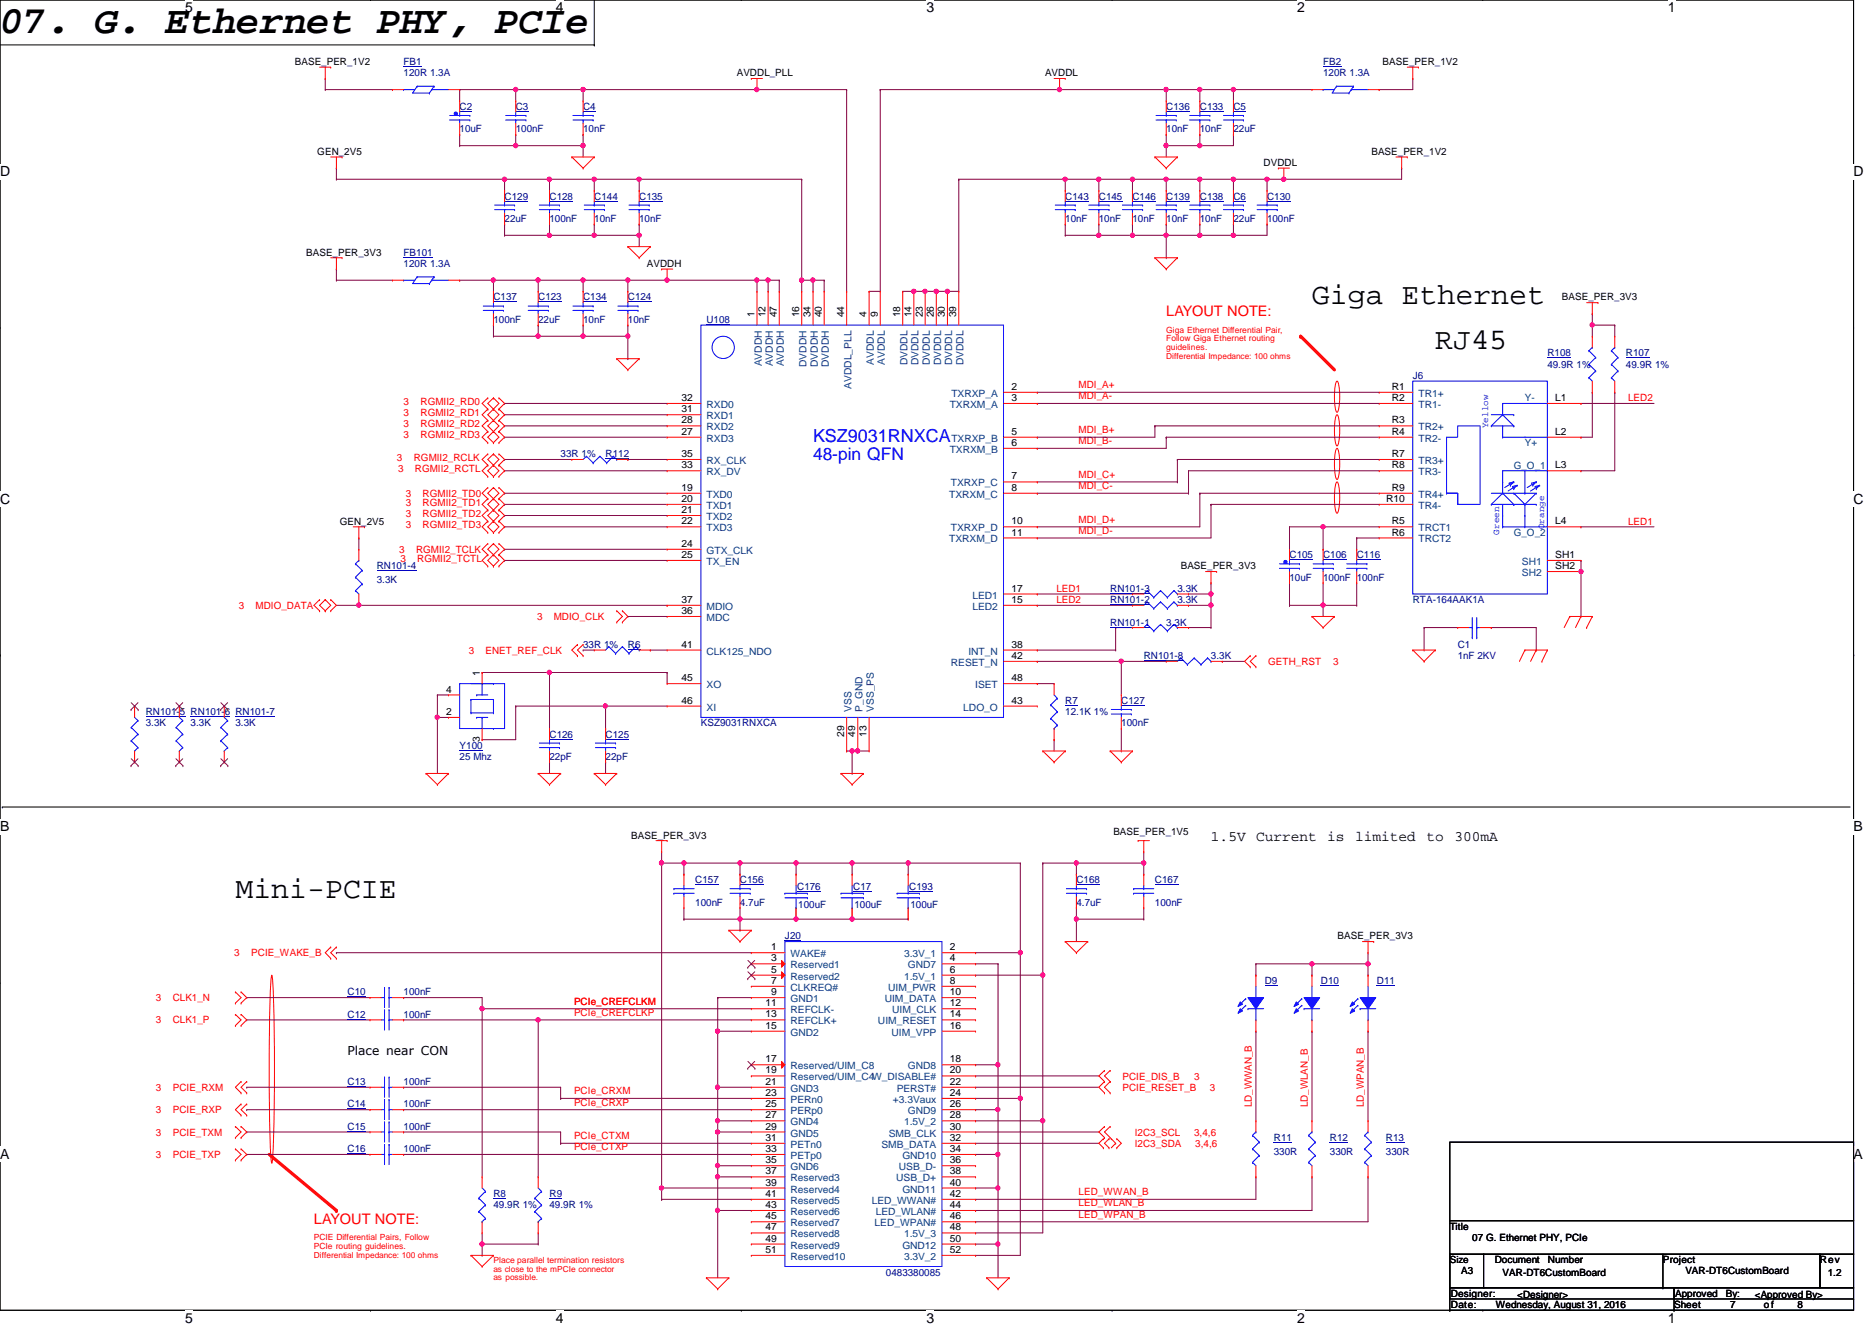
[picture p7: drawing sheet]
<svg xmlns="http://www.w3.org/2000/svg" width="420mm" height="297mm" viewBox="0 0 420 297" stroke-linecap="round" stroke-linejoin="round" font-family="sans-serif">
<defs><g id="words">
<text font-size="8.8" x="0" y="7.4">07. G. Ethernet PHY, PCIe</text>
<g font-size="6.7">
<text x="294.2" y="68.2">Giga Ethernet</text>
<text x="321.9" y="78.3">RJ45</text>
<text x="52.8" y="201.5">Mini-PCIE</text>
</g>
<text font-size="4" fill="#00f" x="182.3" y="99.1">KSZ9031RNXCA</text>
<text font-size="3.9" fill="#00f" x="182.3" y="103.2">48-pin QFN</text>
<g font-size="3.3" fill="#f00">
<text x="261.5" y="70.9">LAYOUT NOTE:</text>
<text x="70.4" y="274.5">LAYOUT NOTE:</text>
</g>
<g font-size="3.3">
<text x="271.6" y="188.6">1.5V</text>
<text x="281.7" y="188.6">Current</text>
<text x="297.6" y="188.6">is</text>
<text x="303.9" y="188.6">limited</text>
<text x="319.9" y="188.6">to</text>
<text x="326.2" y="188.6">300mA</text>
</g>
<g font-size="3.1">
<text x="41.5" y="2.8">5</text>
<text x="124.6" y="2.8">4</text>
<text x="207.8" y="2.8">3</text>
<text x="290.9" y="2.8">2</text>
<text x="374.1" y="2.8">1</text>
<text x="0" y="39.5">D</text>
<text x="415.7" y="39.5">D</text>
<text x="0" y="113">C</text>
<text x="415.7" y="113">C</text>
<text x="0" y="186.5">B</text>
<text x="415.7" y="186.5">B</text>
<text x="0" y="260">A</text>
<text x="415.7" y="260">A</text>
<text x="41.5" y="296.8">5</text>
<text x="124.6" y="296.8">4</text>
<text x="207.8" y="296.8">3</text>
<text x="290.9" y="296.8">2</text>
<text x="374.1" y="296.8">1</text>
</g>
<text font-size="2.8" x="77.9" y="236.6">Place near CON</text>
<g font-size="2.2">
<text x="66.1" y="14.6">BASE_PER_1V2</text>
<text x="165.2" y="17.1">AVDDL_PLL</text>
<text x="234.4" y="17.1">AVDDL</text>
<text x="310" y="14.6">BASE_PER_1V2</text>
<text x="71.2" y="34.7">GEN_2V5</text>
<text x="307.6" y="34.7">BASE_PER_1V2</text>
<text x="283.4" y="37.3">DVDDL</text>
<text x="68.7" y="57.4">BASE_PER_3V3</text>
<text x="145.1" y="59.9">AVDDH</text>
<text x="169.2" y="71.2" transform="rotate(-90 169.2 71.2)">1</text>
<text x="171.7" y="71.2" transform="rotate(-90 171.7 71.2)">12</text>
<text x="174.2" y="71.2" transform="rotate(-90 174.2 71.2)">47</text>
<text x="179.2" y="71.2" transform="rotate(-90 179.2 71.2)">16</text>
<text x="181.8" y="71.2" transform="rotate(-90 181.8 71.2)">34</text>
<text x="184.3" y="71.2" transform="rotate(-90 184.3 71.2)">40</text>
<text x="189.3" y="71.2" transform="rotate(-90 189.3 71.2)">44</text>
<text x="194.4" y="71.2" transform="rotate(-90 194.4 71.2)">4</text>
<text x="196.8" y="71.2" transform="rotate(-90 196.8 71.2)">9</text>
<text x="201.9" y="71.2" transform="rotate(-90 201.9 71.2)">18</text>
<text x="204.4" y="71.2" transform="rotate(-90 204.4 71.2)">14</text>
<text x="206.9" y="71.2" transform="rotate(-90 206.9 71.2)">23</text>
<text x="209.4" y="71.2" transform="rotate(-90 209.4 71.2)">26</text>
<text x="211.9" y="71.2" transform="rotate(-90 211.9 71.2)">30</text>
<text x="214.5" y="71.2" transform="rotate(-90 214.5 71.2)">39</text>
<text x="350.3" y="67.4">BASE_PER_3V3</text>
<text x="152.9" y="90">32</text>
<text x="226.8" y="87.5">2</text>
<text x="226.8" y="90">3</text>
<text x="312.1" y="87.5">R1</text>
<text x="312.1" y="90">R2</text>
<text x="348.8" y="90">L1</text>
<text x="152.9" y="92.5">31</text>
<text x="152.9" y="95">28</text>
<text x="312.1" y="95">R3</text>
<text x="152.9" y="97.5">27</text>
<text x="226.8" y="97.5">5</text>
<text x="226.8" y="100">6</text>
<text x="312.1" y="97.5">R4</text>
<text x="348.8" y="97.5">L2</text>
<text x="152.9" y="105.1">33</text>
<text x="152.9" y="102.5">35</text>
<text x="226.8" y="107.6">7</text>
<text x="312.1" y="102.5">R7</text>
<text x="312.1" y="105.1">R8</text>
<text x="348.8" y="105.1">L3</text>
<text x="152.9" y="110.1">19</text>
<text x="152.9" y="112.6">20</text>
<text x="226.8" y="110.1">8</text>
<text x="310.9" y="112.6">R10</text>
<text x="312.1" y="110.1">R9</text>
<text x="76.2" y="117.7">GEN_2V5</text>
<text x="152.9" y="115.1">21</text>
<text x="152.9" y="117.6">22</text>
<text x="226.8" y="117.6">10</text>
<text x="312.1" y="117.6">R5</text>
<text x="348.8" y="117.6">L4</text>
<text x="152.9" y="122.7">24</text>
<text x="152.9" y="125.2">25</text>
<text x="226.8" y="120.1">11</text>
<text x="312.1" y="120.1">R6</text>
<text x="348.8" y="125.2">SH1</text>
<text x="264.8" y="127.8">BASE_PER_3V3</text>
<text x="348.8" y="127.7">SH2</text>
<text x="152.9" y="137.8">36</text>
<text x="152.9" y="135.3">37</text>
<text x="226.8" y="135.3">15</text>
<text x="226.8" y="132.7">17</text>
<text x="152.9" y="145.3">41</text>
<text x="226.8" y="145.3">38</text>
<text x="226.8" y="147.8">42</text>
<text x="100" y="155.4">4</text>
<text x="107.6" y="151.6" transform="rotate(-90 107.6 151.6)">1</text>
<text x="152.9" y="152.8">45</text>
<text x="226.8" y="152.8">48</text>
<text x="100" y="160.4">2</text>
<text x="152.9" y="157.9">46</text>
<text x="226.8" y="157.9">43</text>
<text x="107.6" y="166.5" transform="rotate(-90 107.6 166.5)">3</text>
<text x="189.3" y="165.3" transform="rotate(-90 189.3 165.3)">29</text>
<text x="191.8" y="165.3" transform="rotate(-90 191.8 165.3)">49</text>
<text x="194.4" y="165.3" transform="rotate(-90 194.4 165.3)">13</text>
<text x="141.6" y="188.1">BASE_PER_3V3</text>
<text x="249.7" y="187.4">BASE_PER_1V5</text>
<text x="173" y="213.2">1</text>
<text x="173" y="215.7">3</text>
<text x="213" y="213.2">2</text>
<text x="213" y="215.7">4</text>
<text x="300" y="210.7">BASE_PER_3V3</text>
<text x="173" y="218.2">5</text>
<text x="173" y="220.7">7</text>
<text x="213" y="218.2">6</text>
<text x="213" y="220.7">8</text>
<text x="171.7" y="225.8">11</text>
<text x="173" y="223.3">9</text>
<text x="213" y="223.3">10</text>
<text x="213" y="225.8">12</text>
<text x="171.7" y="228.3">13</text>
<text x="171.7" y="230.8">15</text>
<text x="213" y="228.3">14</text>
<text x="213" y="230.8">16</text>
<text x="171.7" y="238.3">17</text>
<text x="213" y="238.3">18</text>
<text x="171.7" y="240.8">19</text>
<text x="171.7" y="243.4">21</text>
<text x="171.7" y="245.9">23</text>
<text x="213" y="240.8">20</text>
<text x="213" y="243.4">22</text>
<text x="213" y="245.9">24</text>
<text x="171.7" y="248.4">25</text>
<text x="171.7" y="250.9">27</text>
<text x="213" y="248.4">26</text>
<text x="213" y="250.9">28</text>
<text x="171.7" y="253.4">29</text>
<text x="171.7" y="255.9">31</text>
<text x="213" y="253.4">30</text>
<text x="213" y="255.9">32</text>
<text x="171.7" y="258.4">33</text>
<text x="171.7" y="261">35</text>
<text x="171.7" y="263.5">37</text>
<text x="213" y="258.4">34</text>
<text x="213" y="261">36</text>
<text x="213" y="263.5">38</text>
<text x="171.7" y="266">39</text>
<text x="171.7" y="268.5">41</text>
<text x="213" y="266">40</text>
<text x="213" y="268.5">42</text>
<text x="171.7" y="271">43</text>
<text x="171.7" y="273.6">45</text>
<text x="213" y="271">44</text>
<text x="213" y="273.6">46</text>
<text x="325.1" y="275.9">Title</text>
<text x="171.7" y="276.1">47</text>
<text x="171.7" y="278.6">49</text>
<text x="171.7" y="281.1">51</text>
<text x="213" y="276.1">48</text>
<text x="213" y="278.6">50</text>
<text x="213" y="281.1">52</text>
<text x="330.2" y="278.4">07 G. Ethernet PHY, PCIe</text>
<text x="325.1" y="283.4">Size</text>
<text x="327.7" y="285.9">A3</text>
<text x="335.2" y="283.4">Document</text>
<text x="337" y="286.2">VAR-DT6CustomBoard</text>
<text x="347.1" y="283.4">Number</text>
<text x="372.9" y="283.4">Project</text>
<text x="378" y="285.9">VAR-DT6CustomBoard</text>
<text x="408.1" y="283.4">Rev</text>
<text x="409.9" y="286.2">1.2</text>
<text x="325.4" y="293.5">Date:</text>
<text x="325.4" y="291">Designer:</text>
<text x="335.4" y="293.5">Wednesday, August 31, 2016</text>
<text x="340.2" y="291.2">&lt;Designer&gt;</text>
<text x="375.4" y="293.5">Sheet</text>
<text x="375.7" y="291">Approved</text>
<text x="387.1" y="291">By:</text>
<text x="388" y="293.5">7</text>
<text x="393.5" y="291.2">&lt;Approved By&gt;</text>
<text x="395.6" y="293.5">of</text>
<text x="403.1" y="293.5">8</text>
</g>
<g font-size="2.2" fill="#000080">
<text x="90.5" y="14.6">FB1</text>
<text x="90.5" y="17.1">120R 1.3A</text>
<text x="296.7" y="14.6">FB2</text>
<text x="296.7" y="17.1">120R 1.3A</text>
<text x="103.1" y="24.7">C2</text>
<text x="103.1" y="29.7">10uF</text>
<text x="115.7" y="24.7">C3</text>
<text x="115.7" y="29.7">100nF</text>
<text x="130.8" y="24.7">C4</text>
<text x="130.8" y="29.7">10nF</text>
<text x="261.5" y="24.7">C136</text>
<text x="261.5" y="29.7">10nF</text>
<text x="269.1" y="24.7">C133</text>
<text x="269.1" y="29.7">10nF</text>
<text x="276.6" y="24.7">C5</text>
<text x="276.6" y="29.7">22uF</text>
<text x="113.2" y="44.8">C129</text>
<text x="123.2" y="44.8">C128</text>
<text x="133.3" y="44.8">C144</text>
<text x="143.3" y="44.8">C135</text>
<text x="238.9" y="44.8">C143</text>
<text x="246.4" y="44.8">C145</text>
<text x="254" y="44.8">C146</text>
<text x="261.5" y="44.8">C139</text>
<text x="269.1" y="44.8">C138</text>
<text x="276.6" y="44.8">C6</text>
<text x="284.1" y="44.8">C130</text>
<text x="113.2" y="49.8">22uF</text>
<text x="123.2" y="49.8">100nF</text>
<text x="133.3" y="49.8">10nF</text>
<text x="143.3" y="49.8">10nF</text>
<text x="238.9" y="49.8">10nF</text>
<text x="246.4" y="49.8">10nF</text>
<text x="254" y="49.8">10nF</text>
<text x="261.5" y="49.8">10nF</text>
<text x="269.1" y="49.8">10nF</text>
<text x="276.6" y="49.8">22uF</text>
<text x="284.1" y="49.8">100nF</text>
<text x="90.5" y="57.4">FB101</text>
<text x="90.5" y="59.9">120R 1.3A</text>
<text x="110.7" y="67.4">C137</text>
<text x="120.7" y="67.4">C123</text>
<text x="130.8" y="67.4">C134</text>
<text x="140.8" y="67.4">C124</text>
<text x="110.7" y="72.4">100nF</text>
<text x="120.7" y="72.4">22uF</text>
<text x="130.8" y="72.4">10nF</text>
<text x="140.8" y="72.4">10nF</text>
<text x="158.4" y="72.4">U108</text>
<text x="347" y="80">R108</text>
<text x="347" y="82.5">49.9R 1%</text>
<text x="364.6" y="80">R107</text>
<text x="364.6" y="82.5">49.9R 1%</text>
<text x="316.8" y="85">J6</text>
<text x="125.7" y="102.6">33R 1%</text>
<text x="135.8" y="102.6">R112</text>
<text x="289.2" y="125.3">C105</text>
<text x="296.7" y="125.3">C106</text>
<text x="304.2" y="125.3">C116</text>
<text x="84.5" y="127.8">RN101-4</text>
<text x="84.5" y="130.8">3.3K</text>
<text x="289.2" y="130.3">10uF</text>
<text x="296.7" y="130.3">100nF 100nF</text>
<text x="249" y="135.3">RN101-2</text>
<text x="249" y="132.8">RN101-3</text>
<text x="264" y="135.3">3.3K</text>
<text x="264" y="132.8">3.3K</text>
<text x="316.8" y="135.3">RTA-164AAK1A</text>
<text x="249" y="140.3">RN101-1</text>
<text x="261.5" y="140.3">3.3K</text>
<text x="130.8" y="145.4">33R 1%</text>
<text x="140.8" y="145.4">R6</text>
<text x="256.5" y="147.9">RN101-8</text>
<text x="271.6" y="147.9">3.3K</text>
<text x="326.9" y="145.4">C1</text>
<text x="326.9" y="147.9">1nF 2KV</text>
<text x="32.7" y="160.4">RN101-5 RN101-6 RN101-7</text>
<text x="238.9" y="157.9">R7</text>
<text x="238.9" y="160.4">12.1K 1%</text>
<text x="251.5" y="157.9">C127</text>
<text x="32.7" y="163">3.3K</text>
<text x="42.8" y="163">3.3K</text>
<text x="52.8" y="163">3.3K</text>
<text x="103.1" y="168">Y100</text>
<text x="123.2" y="165.5">C126</text>
<text x="135.8" y="165.5">C125</text>
<text x="157.2" y="163">KSZ9031RNXCA</text>
<text x="251.5" y="163">100nF</text>
<text x="103.1" y="170.5">25 Mhz</text>
<text x="123.2" y="170.5">22pF</text>
<text x="135.8" y="170.5">22pF</text>
<text x="155.9" y="198.2">C157</text>
<text x="155.9" y="203.2">100nF</text>
<text x="165.9" y="198.2">C156</text>
<text x="165.9" y="203.2">4.7uF</text>
<text x="178.8" y="199.7">C176</text>
<text x="179" y="203.7">100uF</text>
<text x="191.3" y="199.7">C17</text>
<text x="191.6" y="203.7">100uF</text>
<text x="203.9" y="199.7">C193</text>
<text x="204.2" y="203.7">100uF</text>
<text x="241.4" y="198.2">C168</text>
<text x="241.4" y="203.2">4.7uF</text>
<text x="259" y="198.2">C167</text>
<text x="259" y="203.2">100nF</text>
<text x="176" y="210.7">J20</text>
<text x="283.6" y="220.8">D9</text>
<text x="296.2" y="220.8">D10</text>
<text x="308.8" y="220.8">D11</text>
<text x="77.9" y="223.3">C10</text>
<text x="90.5" y="223.3">100nF</text>
<text x="77.9" y="228.3">C12</text>
<text x="90.5" y="228.3">100nF</text>
<text x="77.9" y="243.4">C13</text>
<text x="90.5" y="243.4">100nF</text>
<text x="77.9" y="248.5">C14</text>
<text x="90.5" y="248.5">100nF</text>
<text x="77.9" y="253.5">C15</text>
<text x="90.5" y="253.5">100nF</text>
<text x="285.7" y="256">R11</text>
<text x="298.2" y="256">R12</text>
<text x="310.8" y="256">R13</text>
<text x="77.9" y="258.5">C16</text>
<text x="90.5" y="258.5">100nF</text>
<text x="285.7" y="259">330R</text>
<text x="298.2" y="259">330R</text>
<text x="310.8" y="259">330R</text>
<text x="110.7" y="268.6">R8</text>
<text x="123.2" y="268.6">R9</text>
<text x="110.7" y="271.1">49.9R 1%</text>
<text x="123.2" y="271.1">49.9R 1%</text>
<text x="198.7" y="286.2">0483380085</text>
</g>
<g font-size="2.2" fill="#004080">
<text x="170.8" y="82.2" transform="rotate(-90 170.8 82.2)">AVDDH</text>
<text x="173.3" y="82.2" transform="rotate(-90 173.3 82.2)">AVDDH</text>
<text x="175.8" y="82.2" transform="rotate(-90 175.8 82.2)">AVDDH</text>
<text x="180.8" y="82.3" transform="rotate(-90 180.8 82.3)">DVDDH</text>
<text x="183.4" y="82.3" transform="rotate(-90 183.4 82.3)">DVDDH</text>
<text x="185.9" y="82.3" transform="rotate(-90 185.9 82.3)">DVDDH</text>
<text x="196" y="81.8" transform="rotate(-90 196 81.8)">AVDDL</text>
<text x="198.5" y="81.8" transform="rotate(-90 198.5 81.8)">AVDDL</text>
<text x="203.5" y="82" transform="rotate(-90 203.5 82)">DVDDL</text>
<text x="206" y="82" transform="rotate(-90 206 82)">DVDDL</text>
<text x="208.5" y="82" transform="rotate(-90 208.5 82)">DVDDL</text>
<text x="211" y="82" transform="rotate(-90 211 82)">DVDDL</text>
<text x="213.5" y="82" transform="rotate(-90 213.5 82)">DVDDL</text>
<text x="216.1" y="82" transform="rotate(-90 216.1 82)">DVDDL</text>
<text x="190.9" y="87.2" transform="rotate(-90 190.9 87.2)">AVDDL_PLL</text>
<text x="213.4" y="89">TXRXP_A</text>
<text x="318.1" y="89">TR1+</text>
<text x="158.5" y="94.1">RXD1</text>
<text x="158.5" y="91.5">RXD0</text>
<text x="213" y="91.5">TXRXM_A</text>
<text x="318.1" y="91.5">TR1-</text>
<text x="342" y="90">Y-</text>
<text x="158.5" y="99.1">RXD3</text>
<text x="158.5" y="96.6">RXD2</text>
<text x="213" y="101.6">TXRXM_B</text>
<text x="213.4" y="99.1">TXRXP_B</text>
<text x="318.1" y="96.6">TR2+</text>
<text x="318.1" y="99.1">TR2-</text>
<text x="342" y="100.1">Y+</text>
<text x="158.5" y="106.6">RX_DV</text>
<text x="158.5" y="104.1">RX_CLK</text>
<text x="318.1" y="104.1">TR3+</text>
<text x="318.1" y="106.6">TR3-</text>
<text x="339.5" y="105.1">G_O_1</text>
<text x="158.5" y="111.7">TXD0</text>
<text x="212.9" y="111.7">TXRXM_C</text>
<text x="213.2" y="109.1">TXRXP_C</text>
<text x="318.1" y="111.7">TR4+</text>
<text x="158.5" y="114.2">TXD1</text>
<text x="158.5" y="116.7">TXD2</text>
<text x="158.5" y="119.2">TXD3</text>
<text x="213.2" y="119.2">TXRXP_D</text>
<text x="318.1" y="114.2">TR4-</text>
<text x="318.1" y="119.2">TRCT1</text>
<text x="158.5" y="124.2">GTX_CLK</text>
<text x="212.9" y="121.7">TXRXM_D</text>
<text x="318.1" y="121.7">TRCT2</text>
<text x="339.5" y="120.2">G_O_2</text>
<text x="158.5" y="126.7">TX_EN</text>
<text x="341.3" y="126.7">SH1</text>
<text x="341.3" y="129.2">SH2</text>
<text x="158.5" y="136.8">MDIO</text>
<text x="218.1" y="136.8">LED2</text>
<text x="218.1" y="134.3">LED1</text>
<text x="158.5" y="139.3">MDC</text>
<text x="158.5" y="146.9">CLK125_NDO</text>
<text x="213.2" y="149.4">RESET_N</text>
<text x="217.2" y="146.9">INT_N</text>
<text x="158.5" y="154.4">XO</text>
<text x="218.7" y="154.4">ISET</text>
<text x="158.5" y="159.4">XI</text>
<text x="190.9" y="159.7" transform="rotate(-90 190.9 159.7)">VSS</text>
<text x="193.4" y="159.7" transform="rotate(-90 193.4 159.7)">P_GND</text>
<text x="196" y="159.7" transform="rotate(-90 196 159.7)">VSS_PS</text>
<text x="216" y="159.4">LDO_O</text>
<text x="177.3" y="214.8">WAKE#</text>
<text x="202.7" y="214.8">3.3V_1</text>
<text x="177.3" y="217.3">Reserved1</text>
<text x="177.3" y="219.8">Reserved2</text>
<text x="202.7" y="219.8">1.5V_1</text>
<text x="203.6" y="217.3">GND7</text>
<text x="177.3" y="222.3">CLKREQ#</text>
<text x="177.3" y="224.8">GND1</text>
<text x="177.3" y="227.3">REFCLK-</text>
<text x="198.4" y="224.8">UIM_DATA</text>
<text x="199.2" y="222.3">UIM_PWR</text>
<text x="200.1" y="227.3">UIM_CLK</text>
<text x="177.3" y="229.8">REFCLK+</text>
<text x="177.3" y="232.4">GND2</text>
<text x="196.9" y="229.8">UIM_RESET</text>
<text x="199.9" y="232.4">UIM_VPP</text>
<text x="177.3" y="239.9">Reserved/UIM_C8</text>
<text x="203.6" y="239.9">GND8</text>
<text x="177.3" y="242.4">Reserved/UIM_C4W_DISABLE#</text>
<text x="177.3" y="244.9">GND3</text>
<text x="201.1" y="244.9">PERST#</text>
<text x="177.3" y="247.4">PERn0</text>
<text x="177.3" y="250">PERp0</text>
<text x="200.2" y="247.4">+3.3Vaux</text>
<text x="203.6" y="250">GND9</text>
<text x="177.3" y="252.5">GND4</text>
<text x="177.3" y="255">GND5</text>
<text x="177.3" y="257.5">PETn0</text>
<text x="197.7" y="257.5">SMB_DATA</text>
<text x="199.3" y="255">SMB_CLK</text>
<text x="202.7" y="252.5">1.5V_2</text>
<text x="177.3" y="260">PETp0</text>
<text x="177.3" y="262.6">GND6</text>
<text x="201.6" y="262.6">USB_D-</text>
<text x="202.4" y="260">GND10</text>
<text x="177.3" y="265">Reserved3</text>
<text x="177.3" y="267.5">Reserved4</text>
<text x="201" y="265">USB_D+</text>
<text x="202.4" y="267.5">GND11</text>
<text x="177.3" y="270.1">Reserved5</text>
<text x="177.3" y="272.6">Reserved6</text>
<text x="177.3" y="275.1">Reserved7</text>
<text x="195.5" y="270.1">LED_WWAN#</text>
<text x="196.1" y="275.1">LED_WPAN#</text>
<text x="196.4" y="272.6">LED_WLAN#</text>
<text x="177.3" y="277.6">Reserved8</text>
<text x="177.3" y="280.1">Reserved9</text>
<text x="202.4" y="280.1">GND12</text>
<text x="202.7" y="277.6">1.5V_3</text>
<text x="177.3" y="282.7">Reserved10</text>
<text x="202.7" y="282.7">3.3V_2</text>
</g>
<g font-size="2.2" fill="#f00">
<text x="241.9" y="87.1">MDI_A+</text>
<text x="241.9" y="89.6">MDI_A-</text>
<text x="90.5" y="95.8">3</text>
<text x="90.5" y="93.3">3</text>
<text x="90.5" y="90.8">3</text>
<text x="94.3" y="95.8">RGMII2_RD2</text>
<text x="94.3" y="93.3">RGMII2_RD1</text>
<text x="94.3" y="90.8">RGMII2_RD0</text>
<text x="365.1" y="90">LED2</text>
<text x="90.5" y="98.3">3</text>
<text x="94.3" y="98.3">RGMII2_RD3</text>
<text x="241.9" y="99.7">MDI_B-</text>
<text x="241.9" y="97.2">MDI_B+</text>
<text x="89" y="103.4">3</text>
<text x="89.3" y="105.9">3</text>
<text x="92.8" y="103.4">RGMII2_RCLK</text>
<text x="93" y="105.9">RGMII2_RCTL</text>
<text x="241.9" y="107.2">MDI_C+</text>
<text x="91" y="111.4">3</text>
<text x="91" y="113.4">3</text>
<text x="94.8" y="111.4">RGMII2_TD0</text>
<text x="94.8" y="113.4">RGMII2_TD1</text>
<text x="241.9" y="109.7">MDI_C-</text>
<text x="91" y="118.4">3</text>
<text x="91" y="116">3</text>
<text x="94.8" y="118.4">RGMII2_TD3</text>
<text x="94.8" y="116">RGMII2_TD2</text>
<text x="241.9" y="119.8">MDI_D-</text>
<text x="241.9" y="117.3">MDI_D+</text>
<text x="365.1" y="117.7">LED1</text>
<text x="89.5" y="124">3</text>
<text x="89.8" y="126">3</text>
<text x="93.3" y="124">RGMII2_TCLK</text>
<text x="93.6" y="126">RGMII2_TCTL</text>
<text x="53.6" y="136.6">3</text>
<text x="57.3" y="136.6">MDIO_DATA</text>
<text x="236.9" y="132.8">LED1</text>
<text x="236.9" y="135.3">LED2</text>
<text x="120.4" y="139.1">3</text>
<text x="124.2" y="139.1">MDIO_CLK</text>
<text x="105.1" y="146.6">3</text>
<text x="108.9" y="146.6">ENET_REF_CLK</text>
<text x="284.4" y="149.1">GETH_RST</text>
<text x="299" y="149.1">3</text>
<text x="52.5" y="214.5">3</text>
<text x="56.3" y="214.5">PCIE_WAKE_B</text>
<text x="35" y="224.6">3</text>
<text x="38.7" y="224.6">CLK1_N</text>
<text x="128.7" y="225.4">PCIe_CREFCLKM</text>
<text x="128.7" y="227.9">PCIe_CREFCLKP</text>
<text x="35" y="229.6">3</text>
<text x="38.7" y="229.6">CLK1_P</text>
<text x="35" y="244.7">3</text>
<text x="38.7" y="244.7">PCIE_RXM</text>
<text x="128.7" y="245.5">PCIe_CRXM</text>
<text x="251.7" y="242.2">PCIE_DIS_B</text>
<text x="251.7" y="244.7">PCIE_RESET_B</text>
<text x="267.8" y="242.2">3</text>
<text x="271.3" y="244.7">3</text>
<text x="35" y="249.7">3</text>
<text x="38.7" y="249.7">PCIE_RXP</text>
<text x="128.7" y="248">PCIe_CRXP</text>
<text x="280.7" y="248.5" transform="rotate(-90 280.7 248.5)">LD_WWAN_B</text>
<text x="293.3" y="248.5" transform="rotate(-90 293.3 248.5)">LD_WLAN_B</text>
<text x="305.9" y="248.5" transform="rotate(-90 305.9 248.5)">LD_WPAN_B</text>
<text x="35" y="254.8">3</text>
<text x="38.7" y="254.8">PCIE_TXM</text>
<text x="128.7" y="255.6">PCIe_CTXM</text>
<text x="254.5" y="254.8">I2C3_SCL</text>
<text x="254.5" y="257.3">I2C3_SDA</text>
<text x="267.8" y="254.8">3,4,6</text>
<text x="268.1" y="257.3">3,4,6</text>
<text x="35" y="259.8">3</text>
<text x="38.7" y="259.8">PCIE_TXP</text>
<text x="128.7" y="258.1">PCIe_CTXP</text>
<text x="241.9" y="268.1">LED_WWAN_B</text>
<text x="241.9" y="273.2">LED_WPAN_B</text>
<text x="241.9" y="270.6">LED_WLAN_B</text>
</g>
<g font-size="2.1" fill="#00f">
<text x="333.7" y="96.1" transform="rotate(-90 333.7 96.1)">Yellow</text>
<text x="336.2" y="119.9" transform="rotate(-90 336.2 119.9)">Green</text>
<text x="346.3" y="118.7" transform="rotate(-90 346.3 118.7)">Orange</text>
</g>
<g font-size="1.9" fill="#f00">
<text x="261.5" y="74.6">Giga Ethernet Differential Pair,</text>
<text x="261.5" y="76.6">Follow Giga Ethernet routing</text>
<text x="261.5" y="78.5">guidelines.</text>
<text x="261.5" y="80.5">Differential Impedance: 100 ohms</text>
<text x="70.4" y="278.3">PCIE Differential Pairs, Follow</text>
<text x="70.4" y="280.2">PCIe routing guidelines.</text>
<text x="70.4" y="282.2">Differential Impedance: 100 ohms</text>
<text x="110.7" y="283.3">Place parallel termination resistors</text>
<text x="110.7" y="285.3">as close to the mPCIe connector</text>
<text x="110.7" y="287.2">as possible.</text>
</g>
</g></defs>
<path d="M0 0h415.7v294h-415.7z" fill="none" stroke="#000" stroke-width=".22"/>
<g fill="#fff">
<path d="M41.5 0h1.8v3.5h-1.8z"/>
<path d="M41.5 294h1.8v3.1h-1.8z"/>
</g>
<path d="M83.1 0h.1M83.1 294h.1" fill="none" stroke="#000" stroke-width=".22"/>
<g fill="#fff">
<path d="M124.6 0h1.8v3.5h-1.8z"/>
<path d="M124.6 294h1.8v3.1h-1.8z"/>
</g>
<path d="M166.2 0h.1M166.2 294h.1" fill="none" stroke="#000" stroke-width=".22"/>
<g fill="#fff">
<path d="M207.8 0h1.7v3.5h-1.7z"/>
<path d="M207.8 294h1.7v3.1h-1.7z"/>
</g>
<path d="M249.4 0h.1M249.4 294h.1" fill="none" stroke="#000" stroke-width=".22"/>
<g fill="#fff">
<path d="M290.9 0h1.8v3.5h-1.8z"/>
<path d="M290.9 294h1.8v3.1h-1.8z"/>
</g>
<path d="M332.5 0h.1M332.5 294h.1" fill="none" stroke="#000" stroke-width=".22"/>
<g fill="#fff">
<path d="M374.1 0h1.7v3.5h-1.7z"/>
<path d="M374.1 294h1.7v3.1h-1.7z"/>
<path d="M0 36.7h2.2v3.5h-2.2z"/>
<path d="M415.7 36.7h2.2v3.5h-2.2z"/>
<path d="M0 110.2h2.2v3.5h-2.2z"/>
<path d="M415.7 110.2h2.2v3.5h-2.2z"/>
</g>
<path d="M0 73.5h.1M415.7 73.5h.1" fill="none" stroke="#000" stroke-width=".22"/>
<g fill="#fff">
<path d="M0 183.7h2.1v3.5h-2.1z"/>
<path d="M415.7 183.7h2v3.5h-2z"/>
</g>
<path d="M0 147h.1M415.7 147h.1" fill="none" stroke="#000" stroke-width=".22"/>
<g fill="#fff">
<path d="M0 257.2h2.1v3.5h-2.1z"/>
<path d="M415.7 257.2h2v3.5h-2z"/>
</g>
<path d="M0 220.5h.1M415.7 220.5h.1" fill="none" stroke="#000" stroke-width=".22"/>
<path d="M299.7 85.6l.1-.1a9.8 9.8 0 0 1 .5 6l-.5 1a5.6 5.6 0 0 1-.5-3.5v-1.8zM299.7 93.2l.1-.2a9.8 9.8 0 0 1 .5 6l-.5 1a5.6 5.6 0 0 1-.5-3.5v-1.7zM299.7 100.7l.1-.1a9.8 9.8 0 0 1 .5 5.9l-.5 1.1a5.6 5.6 0 0 1-.5-3.5v-1.8zM299.7 108.2l.1-.1a10 10 0 0 1 .5 6l-.5 1a5.7 5.7 0 0 1-.5-3.5v-1.7z" fill="none" stroke="#f00" stroke-width=".22"/>
<path d="M291.7 75.4l7.6 7.6" fill="none" stroke="#f00" stroke-width=".72"/>
<circle cx="291.7" cy="75.4" r=".36" fill="#f00"/>
<path d="M60.4 259l15 12.6" fill="none" stroke="#f00" stroke-width=".72"/>
<circle cx="75.4" cy="271.6" r=".36" fill="#f00"/>
<path d="M61 218.8a270.1 270.1 0 0 1 .5 28.2l-.2 9.3-.3 4.7a129 129 0 0 1-.6-16.3l.1-18a44.8 44.8 0 0 1 .5-7.9z" fill="none" stroke="#f00" stroke-width=".22"/>
<path d="M0 10.1h133.3M133.3 10.1h.1M133.3 0v10.1M.5 181.1h.1M.5 181.1h414.4" fill="none" stroke="#000" stroke-width=".22"/>
<g fill="none" stroke="#800040" stroke-width=".22">
<path d="M357.1 72.9h.1M357.1 70.4h.1M357.1 70.4v2.5M357.1 72.9h5M362.1 72.9h.1M362.1 72.9v2.5M354.5 90.5h.1M354.5 98.1h.1M354.5 90.5h16.4M357.1 88h.1M357.1 88v10.1h-2.6M362.1 88h.1"/>
<path d="M362.1 88v17.6h-7.6M354.5 118.2h.1M354.5 105.6h.1M354.5 118.2h16.4M354.5 125.7h.1M354.5 128.2h.1M354.5 125.7v12.6M319.4 140.8h.1M319.4 145.8h.1M319.4 140.8h7.5M319.4 140.8v5M334.4 140.8h.1"/>
<path d="M334.4 140.8h10.1v5M344.5 145.8h.1"/>
</g>
<circle cx="354.5" cy="128.2" r=".47" fill="#f0f"/>
<circle cx="354.5" cy="128.2" r=".47" fill="none" stroke="#f0f" stroke-width=".22"/>
<path d="M289.2 118.2h.1M289.2 118.2h20.1M296.7 118.2h.1M289.2 135.8h.1M289.2 130.8v5M304.2 135.8h.1M304.2 130.8v5" fill="none" stroke="#800040" stroke-width=".22"/>
<circle cx="296.7" cy="118.2" r=".49" fill="#f0f"/>
<circle cx="296.7" cy="118.2" r=".49" fill="none" stroke="#f0f" stroke-width=".22"/>
<path d="M289.2 118.2v5M296.7 118.2v5M289.2 123.2h.1M289.2 135.8h.1M289.2 135.8h15M296.7 123.2h.1M296.7 135.8h.1M296.7 130.8v7.5M304.2 120.7h.1M304.2 120.7h5.1M304.2 120.7v2.5" fill="none" stroke="#800040" stroke-width=".22"/>
<circle cx="296.7" cy="135.8" r=".48" fill="#f0f"/>
<circle cx="296.7" cy="135.8" r=".48" fill="none" stroke="#f0f" stroke-width=".22"/>
<g fill="none" stroke="#800040" stroke-width=".22">
<path d="M357.1 72.9h.1M357.1 72.9v2.5M232.6 88h.1M232.6 90.5h.1M232.6 88h76.7M232.6 90.5h76.7M259 95.5h.1M259 95.5h50.3M261.5 98.1h.1M261.5 98.1h47.8M264 103.1h.1M264 103.1h45.3"/>
<path d="M266.5 105.6h.1M266.5 105.6h42.8M269.1 110.7h.1M269.1 110.7h40.2M271.6 113.2h.1M271.6 113.2h37.7"/>
</g>
<circle cx="357.1" cy="72.9" r=".48" fill="#f0f"/>
<circle cx="357.1" cy="72.9" r=".48" fill="none" stroke="#f0f" stroke-width=".22"/>
<path d="M215 40.2h.1M215 40.2h23.9M284.1 40.2h.1M284.1 40.2v2.6" fill="none" stroke="#800040" stroke-width=".22"/>
<circle cx="238.9" cy="40.2" r=".48" fill="#f0f"/>
<circle cx="238.9" cy="40.2" r=".48" fill="none" stroke="#f0f" stroke-width=".22"/>
<path d="M202.4 65.4h.1M202.4 65.4h2.5" fill="none" stroke="#800040" stroke-width=".22"/>
<circle cx="204.9" cy="65.4" r=".48" fill="#f0f"/>
<circle cx="204.9" cy="65.4" r=".48" fill="none" stroke="#f0f" stroke-width=".22"/>
<path d="M207.5 65.4h.1M207.5 65.4h2.5" fill="none" stroke="#800040" stroke-width=".22"/>
<circle cx="210" cy="65.4" r=".48" fill="#f0f"/>
<circle cx="210" cy="65.4" r=".48" fill="none" stroke="#f0f" stroke-width=".22"/>
<circle cx="207.4" cy="65.4" r=".47" fill="#f0f"/>
<circle cx="207.4" cy="65.4" r=".47" fill="none" stroke="#f0f" stroke-width=".22"/>
<path d="M287.9 40.2h.1M287.9 40.2h26.4" fill="none" stroke="#800040" stroke-width=".22"/>
<circle cx="287.9" cy="40.2" r=".48" fill="#f0f"/>
<circle cx="287.9" cy="40.2" r=".48" fill="none" stroke="#f0f" stroke-width=".22"/>
<g fill="none" stroke="#800040" stroke-width=".22">
<path d="M72.9 17.6h.1M72.9 17.6v2.5M72.9 20.1h.1M72.9 20.1h15.1M103.1 20.1h.1M103.1 20.1h12.6M103.1 20.1v2.5M115.7 20.1h.1M115.7 20.1v2.5M130.8 20.1h.1M130.8 20.1v2.5M169.8 20.1h.1"/>
<path d="M169.8 20.1h20.1"/>
</g>
<circle cx="115.6" cy="20.1" r=".48" fill="#f0f"/>
<circle cx="115.6" cy="20.1" r=".48" fill="none" stroke="#f0f" stroke-width=".22"/>
<path d="M103.1 32.7h.1M103.1 32.7h12.6M130.8 30.2h.1M130.8 30.2v2.5" fill="none" stroke="#800040" stroke-width=".22"/>
<circle cx="115.6" cy="32.7" r=".48" fill="#f0f"/>
<circle cx="115.6" cy="32.7" r=".48" fill="none" stroke="#f0f" stroke-width=".22"/>
<path d="M113.2 52.8h.1M113.2 52.8h10M143.3 40.2h.1M143.3 40.2h36.5" fill="none" stroke="#800040" stroke-width=".22"/>
<circle cx="143.3" cy="40.2" r=".48" fill="#f0f"/>
<circle cx="143.3" cy="40.2" r=".48" fill="none" stroke="#f0f" stroke-width=".22"/>
<path d="M115.7 20.1h.1M115.7 20.1h15.1M237.6 20.1h.1M237.6 20.1h23.9M110.7 62.9h.1M110.7 62.9h10M179.8 62.9h.1M179.8 62.9v2.5M204.9 65.4h.1M204.9 65.4h2.6M271.6 135.8v5M271.6 140.8h.1" fill="none" stroke="#800040" stroke-width=".22"/>
<circle cx="261.5" cy="20.1" r=".48" fill="#f0f"/>
<circle cx="261.5" cy="20.1" r=".48" fill="none" stroke="#f0f" stroke-width=".22"/>
<g fill="none" stroke="#800040" stroke-width=".22">
<path d="M316.8 17.6h.1M316.8 17.6v2.5h-7.5M189.9 20.1h.1M189.9 20.1v45.3M309.3 20.1h.1M179.8 40.2h.1M179.8 40.2v22.7M172.3 62.9h.1M172.3 62.9h2.5M174.8 62.9h.1M174.8 62.9v2.5M182.3 62.9h.1"/>
<path d="M182.3 62.9h2.5M184.8 62.9h.1M184.8 62.9v2.5"/>
</g>
<circle cx="179.8" cy="62.8" r=".49" fill="#f0f"/>
<circle cx="179.8" cy="62.8" r=".49" fill="none" stroke="#f0f" stroke-width=".22"/>
<path d="M182.3 62.9h.1M182.3 62.9v2.5M210 65.4h.1M210 65.4h2.5M232.6 145.8h.1M232.6 145.8h17.6M250.2 145.8h.1M250.2 140.8h.1M250.2 140.8v5M250.2 140.8h3.8" fill="none" stroke="#800040" stroke-width=".22"/>
<circle cx="212.5" cy="65.4" r=".48" fill="#f0f"/>
<circle cx="212.5" cy="65.4" r=".48" fill="none" stroke="#f0f" stroke-width=".22"/>
<path d="M197.4 20.1h.1M197.4 20.1v45.3h-2.5M215 40.2h.1M215 40.2v25.2h-2.5M169.8 62.9h.1M169.8 62.9h2.5M194.9 65.4h.1M212.5 65.4h.1" fill="none" stroke="#800040" stroke-width=".22"/>
<circle cx="172.2" cy="62.8" r=".49" fill="#f0f"/>
<circle cx="172.2" cy="62.8" r=".49" fill="none" stroke="#f0f" stroke-width=".22"/>
<path d="M149.6 62.9h.1M149.6 62.9h20.2" fill="none" stroke="#800040" stroke-width=".22"/>
<circle cx="169.7" cy="62.8" r=".48" fill="#f0f"/>
<circle cx="169.7" cy="62.8" r=".48" fill="none" stroke="#f0f" stroke-width=".22"/>
<circle cx="149.6" cy="62.8" r=".49" fill="#f0f"/>
<circle cx="149.6" cy="62.8" r=".49" fill="none" stroke="#f0f" stroke-width=".22"/>
<path d="M133.3 40.2h.1M133.3 40.2h10M232.6 100.6h.1M232.6 100.6h28.9M115.7 158.4h.1M115.7 158.4h33.9M135.8 158.4h.1M135.8 158.4v5M135.8 163.4h.1" fill="none" stroke="#800040" stroke-width=".22"/>
<circle cx="135.7" cy="158.4" r=".48" fill="#f0f"/>
<circle cx="135.7" cy="158.4" r=".48" fill="none" stroke="#f0f" stroke-width=".22"/>
<path d="M179.8 62.9h.1M179.8 62.9h2.5" fill="none" stroke="#800040" stroke-width=".22"/>
<circle cx="182.3" cy="62.8" r=".48" fill="#f0f"/>
<circle cx="182.3" cy="62.8" r=".48" fill="none" stroke="#f0f" stroke-width=".22"/>
<g fill="none" stroke="#800040" stroke-width=".22">
<path d="M113.2 103.1h.1M113.2 105.6h.1M113.2 103.1h15M113.2 105.6h36.4M140.8 103.1h.1M140.8 103.1h8.8M232.6 108.1h.1M232.6 108.1h31.4M75.4 135.8h5.1M80.5 135.8h.1M232.6 133.3h.1M232.6 135.8h.1"/>
<path d="M232.6 120.7h.1M232.6 133.3h21.4M232.6 135.8h21.4M232.6 120.7h39M271.6 130.8h.1M271.6 133.3h.1M271.6 130.8v5"/>
</g>
<circle cx="271.6" cy="135.8" r=".48" fill="#f0f"/>
<circle cx="271.6" cy="135.8" r=".48" fill="none" stroke="#f0f" stroke-width=".22"/>
<circle cx="271.5" cy="133.2" r=".49" fill="#f0f"/>
<circle cx="271.5" cy="133.2" r=".49" fill="none" stroke="#f0f" stroke-width=".22"/>
<path d="M284.1 40.2h.1M284.1 40.2h3.8M75.4 62.9h.1M75.4 62.9h12.6M140.8 62.9h.1M140.8 62.9h8.8" fill="none" stroke="#800040" stroke-width=".22"/>
<circle cx="284.1" cy="40.2" r=".48" fill="#f0f"/>
<circle cx="284.1" cy="40.2" r=".48" fill="none" stroke="#f0f" stroke-width=".22"/>
<path d="M197.4 20.1h.1M197.4 20.1h40.2" fill="none" stroke="#800040" stroke-width=".22"/>
<circle cx="237.6" cy="20.1" r=".49" fill="#f0f"/>
<circle cx="237.6" cy="20.1" r=".49" fill="none" stroke="#f0f" stroke-width=".22"/>
<path d="M130.8 20.1h.1M130.8 20.1h39" fill="none" stroke="#800040" stroke-width=".22"/>
<circle cx="169.7" cy="20.1" r=".48" fill="#f0f"/>
<circle cx="169.7" cy="20.1" r=".48" fill="none" stroke="#f0f" stroke-width=".22"/>
<circle cx="130.7" cy="20.1" r=".49" fill="#f0f"/>
<circle cx="130.7" cy="20.1" r=".49" fill="none" stroke="#f0f" stroke-width=".22"/>
<path d="M113.2 40.2h.1M113.2 40.2v2.6M113.2 40.2h10M251.5 148.4h.1M251.5 148.4h10" fill="none" stroke="#800040" stroke-width=".22"/>
<circle cx="251.4" cy="148.3" r=".48" fill="#f0f"/>
<circle cx="251.4" cy="148.3" r=".48" fill="none" stroke="#f0f" stroke-width=".22"/>
<path d="M113.2 123.2h.1M113.2 125.7h.1M113.2 123.2h36.4M113.2 125.7h36.4M189.9 168.5h.1M189.9 168.5h1.2M192.4 168.5h.1M192.4 168.5h2.5" fill="none" stroke="#800040" stroke-width=".22"/>
<circle cx="191.1" cy="168.5" r=".48" fill="#f0f"/>
<circle cx="191.1" cy="168.5" r=".48" fill="none" stroke="#f0f" stroke-width=".22"/>
<g fill="none" stroke="#800040" stroke-width=".22">
<path d="M130.8 62.9h.1M130.8 62.9h10M140.8 62.9h.1M140.8 62.9v2.5M113.2 90.5h.1M113.2 98.1h.1M113.2 95.5h.1M113.2 93h.1M113.2 90.5h36.4M113.2 98.1h36.4M113.2 95.5h36.4M113.2 93h36.4"/>
<path d="M232.6 98.1h.1M232.6 98.1h26.4M113.2 110.7h.1M113.2 113.2h.1M113.2 118.2h.1M113.2 115.7h.1M113.2 118.2h36.4M113.2 110.7h36.4M113.2 113.2h36.4M113.2 115.7h36.4M232.6 118.2h.1M232.6 110.7h.1"/>
<path d="M232.6 118.2h36.5M232.6 110.7h33.9M232.6 153.4h.1M232.6 153.4h3.8"/>
</g>
<circle cx="140.8" cy="62.8" r=".48" fill="#f0f"/>
<circle cx="140.8" cy="62.8" r=".48" fill="none" stroke="#f0f" stroke-width=".22"/>
<path d="M120.7 62.9h.1M120.7 62.9h10.1" fill="none" stroke="#800040" stroke-width=".22"/>
<circle cx="130.7" cy="62.8" r=".49" fill="#f0f"/>
<circle cx="130.7" cy="62.8" r=".49" fill="none" stroke="#f0f" stroke-width=".22"/>
<circle cx="120.7" cy="62.8" r=".49" fill="#f0f"/>
<circle cx="120.7" cy="62.8" r=".49" fill="none" stroke="#f0f" stroke-width=".22"/>
<path d="M133.3 40.2h.1M133.3 40.2v2.6M143.3 40.2h.1M143.3 52.8h.1M143.3 40.2v2.6M143.3 52.8v2.5M169.8 62.9h.1M169.8 62.9v2.5M172.3 62.9h.1M172.3 62.9v2.5M140.8 138.3h.1M140.8 138.3h8.8" fill="none" stroke="#800040" stroke-width=".22"/>
<circle cx="143.3" cy="52.8" r=".48" fill="#f0f"/>
<circle cx="143.3" cy="52.8" r=".48" fill="none" stroke="#f0f" stroke-width=".22"/>
<path d="M75.4 37.7h.1M75.4 37.7v2.5M75.4 40.2h.1M75.4 40.2h37.8M133.3 52.8h.1M133.3 52.8h10" fill="none" stroke="#800040" stroke-width=".22"/>
<circle cx="113.1" cy="40.2" r=".48" fill="#f0f"/>
<circle cx="113.1" cy="40.2" r=".48" fill="none" stroke="#f0f" stroke-width=".22"/>
<g fill="none" stroke="#800040" stroke-width=".22">
<path d="M314.3 37.7h.1M314.3 37.7v2.5M123.2 40.2h.1M123.2 40.2v2.6M143.3 50.3h.1M143.3 50.3v2.5M261.5 57.8h.1M261.5 52.8v5M75.4 60.4h.1M75.4 60.4v2.5M259 95.5h.1M259 95.5v2.6"/>
<path d="M261.5 98.1h.1M261.5 98.1v2.5M264 108.1h.1M264 103.1v5M266.5 110.7h.1M266.5 105.6v5.1M269.1 110.7h.1M269.1 110.7v7.5M271.6 113.2h.1M271.6 113.2v7.5M266.5 133.3h.1M266.5 135.8h.1"/>
<path d="M266.5 133.3h5.1M266.5 135.8h5.1M130.8 145.8h.1M130.8 145.8h2.5M145.8 145.8h.1M145.8 145.8h3.8M266.5 140.8h.1M266.5 140.8h5.1M191.1 173.5h.1M191.1 168.5h.1M191.1 168.5v5M191.1 168.5h1.3"/>
<path d="M236.4 165.9h.1M236.4 165.9v2.6"/>
</g>
<circle cx="192.3" cy="168.5" r=".49" fill="#f0f"/>
<circle cx="192.3" cy="168.5" r=".49" fill="none" stroke="#f0f" stroke-width=".22"/>
<path d="M140.8 72.9h.1M140.8 72.9v2.5M123.2 171h.1M123.2 171v2.5M135.8 171h.1M135.8 171v2.5" fill="none" stroke="#800040" stroke-width=".22"/>
<circle cx="140.8" cy="75.4" r=".48" fill="#f0f"/>
<circle cx="140.8" cy="75.4" r=".48" fill="none" stroke="#f0f" stroke-width=".22"/>
<path d="M108.1 150.9h.1M108.1 150.9h41.5M115.7 158.4h.1M115.7 158.4v7.5h-7.6M123.2 150.9h.1M123.2 150.9v12.5M149.6 150.9h.1M149.6 150.9v2.5M108.1 165.9h.1" fill="none" stroke="#800040" stroke-width=".22"/>
<circle cx="123.2" cy="150.8" r=".48" fill="#f0f"/>
<circle cx="123.2" cy="150.8" r=".48" fill="none" stroke="#f0f" stroke-width=".22"/>
<path d="M98.1 155.9h.1M98.1 155.9h2.5M98.1 161h.1M98.1 161h2.5M98.1 161v12.5" fill="none" stroke="#800040" stroke-width=".22"/>
<circle cx="98" cy="160.9" r=".47" fill="#f0f"/>
<circle cx="98" cy="160.9" r=".47" fill="none" stroke="#f0f" stroke-width=".22"/>
<path d="M103.1 62.9h.1M103.1 62.9h7.6M98.1 155.9v5.1M98.1 161h.1" fill="none" stroke="#800040" stroke-width=".22"/>
<circle cx="110.6" cy="62.8" r=".48" fill="#f0f"/>
<circle cx="110.6" cy="62.8" r=".48" fill="none" stroke="#f0f" stroke-width=".22"/>
<path d="M115.7 32.7h.1M115.7 32.7h15.1" fill="none" stroke="#800040" stroke-width=".22"/>
<circle cx="130.7" cy="32.7" r=".49" fill="#f0f"/>
<circle cx="130.7" cy="32.7" r=".49" fill="none" stroke="#f0f" stroke-width=".22"/>
<path d="M123.2 52.8h.1M123.2 52.8h10.1" fill="none" stroke="#800040" stroke-width=".22"/>
<circle cx="133.2" cy="52.8" r=".48" fill="#f0f"/>
<circle cx="133.2" cy="52.8" r=".48" fill="none" stroke="#f0f" stroke-width=".22"/>
<circle cx="123.2" cy="52.8" r=".47" fill="#f0f"/>
<circle cx="123.2" cy="52.8" r=".47" fill="none" stroke="#f0f" stroke-width=".22"/>
<path d="M123.2 40.2h.1M123.2 40.2h10.1" fill="none" stroke="#800040" stroke-width=".22"/>
<circle cx="133.2" cy="40.2" r=".48" fill="#f0f"/>
<circle cx="133.2" cy="40.2" r=".48" fill="none" stroke="#f0f" stroke-width=".22"/>
<circle cx="123.2" cy="40.2" r=".47" fill="#f0f"/>
<circle cx="123.2" cy="40.2" r=".47" fill="none" stroke="#f0f" stroke-width=".22"/>
<path d="M113.2 50.3h.1M113.2 50.3v2.5M123.2 50.3h.1M123.2 50.3v2.5M133.3 50.3h.1M133.3 50.3v2.5M130.8 72.9h.1M130.8 72.9v2.5" fill="none" stroke="#800040" stroke-width=".22"/>
<circle cx="130.7" cy="75.4" r=".49" fill="#f0f"/>
<circle cx="130.7" cy="75.4" r=".49" fill="none" stroke="#f0f" stroke-width=".22"/>
<path d="M120.7 75.4h.1M120.7 72.9h.1M120.7 75.4h20.1v5.1M120.7 72.9v2.5M130.8 75.4h.1M140.8 80.5h.1" fill="none" stroke="#800040" stroke-width=".22"/>
<circle cx="120.7" cy="75.4" r=".49" fill="#f0f"/>
<circle cx="120.7" cy="75.4" r=".49" fill="none" stroke="#f0f" stroke-width=".22"/>
<g fill="none" stroke="#800040" stroke-width=".22">
<path d="M276.6 20.1h.1M276.6 20.1v2.5M276.6 20.1h17.6M110.7 75.4h.1M110.7 72.9h.1M110.7 62.9h.1M110.7 75.4h10M110.7 62.9v2.5M110.7 72.9v2.5M120.7 62.9h.1M120.7 62.9v2.5M130.8 62.9h.1"/>
<path d="M130.8 62.9v2.5"/>
</g>
<circle cx="276.6" cy="20.1" r=".49" fill="#f0f"/>
<circle cx="276.6" cy="20.1" r=".49" fill="none" stroke="#f0f" stroke-width=".22"/>
<path d="M261.5 20.1h.1M261.5 20.1h15.1M261.5 20.1v2.5M269.1 20.1h.1M269.1 20.1v2.5" fill="none" stroke="#800040" stroke-width=".22"/>
<circle cx="269" cy="20.1" r=".49" fill="#f0f"/>
<circle cx="269" cy="20.1" r=".49" fill="none" stroke="#f0f" stroke-width=".22"/>
<path d="M261.5 32.7h.1M261.5 32.7h15.1M269.1 32.7h.1" fill="none" stroke="#800040" stroke-width=".22"/>
<circle cx="269" cy="32.7" r=".49" fill="#f0f"/>
<circle cx="269" cy="32.7" r=".49" fill="none" stroke="#f0f" stroke-width=".22"/>
<path d="M261.5 30.2h.1M261.5 32.7h.1M261.5 30.2v5M269.1 30.2h.1M269.1 30.2v2.5" fill="none" stroke="#800040" stroke-width=".22"/>
<circle cx="261.5" cy="32.7" r=".48" fill="#f0f"/>
<circle cx="261.5" cy="32.7" r=".48" fill="none" stroke="#f0f" stroke-width=".22"/>
<path d="M276.6 30.2h.1M276.6 30.2v2.5M269.1 40.2h.1M269.1 40.2h15M269.1 40.2v2.6M276.6 40.2h.1M276.6 40.2v2.6" fill="none" stroke="#800040" stroke-width=".22"/>
<circle cx="276.6" cy="40.2" r=".48" fill="#f0f"/>
<circle cx="276.6" cy="40.2" r=".48" fill="none" stroke="#f0f" stroke-width=".22"/>
<circle cx="269.1" cy="40.2" r=".48" fill="#f0f"/>
<circle cx="269.1" cy="40.2" r=".48" fill="none" stroke="#f0f" stroke-width=".22"/>
<path d="M254 40.2h.1M254 40.2h15.1M254 40.2v2.6M261.5 40.2h.1M261.5 40.2v2.6" fill="none" stroke="#800040" stroke-width=".22"/>
<circle cx="261.5" cy="40.2" r=".47" fill="#f0f"/>
<circle cx="261.5" cy="40.2" r=".47" fill="none" stroke="#f0f" stroke-width=".22"/>
<circle cx="253.9" cy="40.2" r=".47" fill="#f0f"/>
<circle cx="253.9" cy="40.2" r=".47" fill="none" stroke="#f0f" stroke-width=".22"/>
<path d="M246.4 40.2h.1M246.4 40.2v2.6" fill="none" stroke="#800040" stroke-width=".22"/>
<circle cx="246.4" cy="40.2" r=".48" fill="#f0f"/>
<circle cx="246.4" cy="40.2" r=".48" fill="none" stroke="#f0f" stroke-width=".22"/>
<path d="M238.9 40.2h.1M238.9 52.8h.1M238.9 40.2h15.1M238.9 40.2v2.6M238.9 52.8h7.5M246.4 40.2h.1M284.1 50.3h.1M284.1 50.3v2.5" fill="none" stroke="#800040" stroke-width=".22"/>
<circle cx="246.4" cy="52.8" r=".48" fill="#f0f"/>
<circle cx="246.4" cy="52.8" r=".48" fill="none" stroke="#f0f" stroke-width=".22"/>
<path d="M238.9 50.3h.1M238.9 50.3v2.5M261.5 52.8h.1M261.5 52.8h7.6" fill="none" stroke="#800040" stroke-width=".22"/>
<circle cx="269.1" cy="52.8" r=".48" fill="#f0f"/>
<circle cx="269.1" cy="52.8" r=".48" fill="none" stroke="#f0f" stroke-width=".22"/>
<path d="M246.4 50.3h.1M246.4 52.8h.1M246.4 50.3v2.5M246.4 52.8h15.1M254 50.3h.1M254 52.8h.1M254 50.3v2.5" fill="none" stroke="#800040" stroke-width=".22"/>
<circle cx="261.5" cy="52.8" r=".47" fill="#f0f"/>
<circle cx="261.5" cy="52.8" r=".47" fill="none" stroke="#f0f" stroke-width=".22"/>
<circle cx="253.9" cy="52.8" r=".47" fill="#f0f"/>
<circle cx="253.9" cy="52.8" r=".47" fill="none" stroke="#f0f" stroke-width=".22"/>
<path d="M261.5 50.3h.1M261.5 50.3v2.5M269.1 50.3h.1M269.1 52.8h.1M269.1 50.3v2.5M269.1 52.8h7.5" fill="none" stroke="#800040" stroke-width=".22"/>
<circle cx="276.6" cy="52.8" r=".48" fill="#f0f"/>
<circle cx="276.6" cy="52.8" r=".48" fill="none" stroke="#f0f" stroke-width=".22"/>
<g fill="none" stroke="#800040" stroke-width=".22">
<path d="M276.6 50.3h.1M276.6 52.8h.1M276.6 50.3v2.5M276.6 52.8h7.5M232.6 148.4h.1M232.6 148.4h18.9M251.5 148.4h.1M251.5 148.4v7.5M274.1 148.4h.1M274.1 148.4h5M251.5 168.5h.1M251.5 163.4v5.1"/>
<path d="M153.4 206.2h.1M153.4 206.2h12.5M241.4 206.2h.1M241.4 203.7v2.5"/>
</g>
<circle cx="165.9" cy="206.2" r=".48" fill="#f0f"/>
<circle cx="165.9" cy="206.2" r=".48" fill="none" stroke="#f0f" stroke-width=".22"/>
<path d="M148.4 193.6h.1M148.4 193.6h5M203.7 193.6h.1M203.7 193.6h25.1" fill="none" stroke="#800040" stroke-width=".22"/>
<circle cx="203.7" cy="193.6" r=".48" fill="#f0f"/>
<circle cx="203.7" cy="193.6" r=".48" fill="none" stroke="#f0f" stroke-width=".22"/>
<path d="M165.9 206.2h.1M165.9 206.2h12.6M108.1 279.1h.1M108.1 276.6v2.5" fill="none" stroke="#800040" stroke-width=".22"/>
<circle cx="108.1" cy="279.1" r=".48" fill="#f0f"/>
<circle cx="108.1" cy="279.1" r=".48" fill="none" stroke="#f0f" stroke-width=".22"/>
<path d="M178.5 206.2h.1M178.5 206.2h25.2M191.1 206.2h.1M191.1 203.7v2.5M203.7 206.2h.1M203.7 203.7v2.5" fill="none" stroke="#800040" stroke-width=".22"/>
<circle cx="191.1" cy="206.2" r=".48" fill="#f0f"/>
<circle cx="191.1" cy="206.2" r=".48" fill="none" stroke="#f0f" stroke-width=".22"/>
<circle cx="178.5" cy="206.2" r=".48" fill="#f0f"/>
<circle cx="178.5" cy="206.2" r=".48" fill="none" stroke="#f0f" stroke-width=".22"/>
<path d="M178.5 193.6h.1M178.5 193.6h25.2v2.5M191.1 193.6h.1M203.7 196.1h.1" fill="none" stroke="#800040" stroke-width=".22"/>
<circle cx="191.1" cy="193.6" r=".48" fill="#f0f"/>
<circle cx="191.1" cy="193.6" r=".48" fill="none" stroke="#f0f" stroke-width=".22"/>
<circle cx="178.5" cy="193.6" r=".48" fill="#f0f"/>
<circle cx="178.5" cy="193.6" r=".48" fill="none" stroke="#f0f" stroke-width=".22"/>
<path d="M165.9 193.6h.1M165.9 193.6h12.6v2.5M178.5 196.1h.1M191.1 196.1h.1M191.1 193.6v2.5M178.5 206.2h.1M178.5 203.7v2.5M241.4 206.2h.1M241.4 206.2h15.1" fill="none" stroke="#800040" stroke-width=".22"/>
<circle cx="241.4" cy="206.2" r=".48" fill="#f0f"/>
<circle cx="241.4" cy="206.2" r=".48" fill="none" stroke="#f0f" stroke-width=".22"/>
<g fill="none" stroke="#800040" stroke-width=".22">
<path d="M233.8 193.6h.1M233.8 193.6h22.7v2.5M233.8 193.6v25.2h-15M241.4 193.6h.1M241.4 196.1h.1M241.4 193.6v2.5M256.5 196.1h.1M218.8 218.8h.1M241.4 206.2h.1M241.4 206.2v5M256.5 206.2h.1M256.5 203.7v2.5"/>
<path d="M281.6 218.8h.1M281.6 216.2v2.6M108.1 226.3h.1M108.1 226.3h60.4M108.1 223.8v2.5M281.6 231.4h.1M281.6 231.4v20.1M218.8 251.5h.1M218.8 251.5h15M218.8 269.1h.1M218.8 274.1h.1M218.8 271.6h.1"/>
<path d="M281.6 264h.1M281.6 264v5.1h-62.8M294.2 264h.1M294.2 264v7.6h-75.4M306.8 264h.1M306.8 264v10.1h-88"/>
</g>
<circle cx="241.4" cy="193.6" r=".48" fill="#f0f"/>
<circle cx="241.4" cy="193.6" r=".48" fill="none" stroke="#f0f" stroke-width=".22"/>
<path d="M233.8 218.8h.1M233.8 218.8v57.8h-15M233.8 251.5h.1M218.8 276.6h.1" fill="none" stroke="#800040" stroke-width=".22"/>
<circle cx="233.8" cy="251.4" r=".49" fill="#f0f"/>
<circle cx="233.8" cy="251.4" r=".49" fill="none" stroke="#f0f" stroke-width=".22"/>
<circle cx="233.8" cy="218.8" r=".49" fill="#f0f"/>
<circle cx="233.8" cy="218.8" r=".49" fill="none" stroke="#f0f" stroke-width=".22"/>
<path d="M165.9 196.1h.1M165.9 193.6v2.5M228.8 213.7h.1M228.8 213.7v32.7h-10M218.8 246.4h.1" fill="none" stroke="#800040" stroke-width=".22"/>
<circle cx="228.8" cy="246.4" r=".48" fill="#f0f"/>
<circle cx="228.8" cy="246.4" r=".48" fill="none" stroke="#f0f" stroke-width=".22"/>
<circle cx="228.8" cy="213.7" r=".48" fill="#f0f"/>
<circle cx="228.8" cy="213.7" r=".48" fill="none" stroke="#f0f" stroke-width=".22"/>
<g fill="none" stroke="#800040" stroke-width=".22">
<path d="M148.4 193.6h.1M148.4 191.1v2.5M153.4 196.1h.1M153.4 193.6h.1M153.4 193.6v2.5M153.4 193.6h12.5M228.8 193.6h.1M228.8 193.6v20.1h-10M153.4 206.2h.1M153.4 203.7v2.5M165.9 206.2h.1M165.9 203.7v2.5"/>
<path d="M218.8 213.7h.1M218.8 241.4h.1M218.8 241.4h27.6"/>
</g>
<circle cx="165.9" cy="193.6" r=".48" fill="#f0f"/>
<circle cx="165.9" cy="193.6" r=".48" fill="none" stroke="#f0f" stroke-width=".22"/>
<circle cx="153.4" cy="193.6" r=".48" fill="#f0f"/>
<circle cx="153.4" cy="193.6" r=".48" fill="none" stroke="#f0f" stroke-width=".22"/>
<path d="M281.6 216.2h.1M281.6 216.2h12.6M228.8 246.4h.1M228.8 246.4v35.2h-10M148.4 269.1h.1M148.4 266.5h.1M148.4 269.1h20.1M148.4 266.5h20.1M148.4 266.5v2.6M218.8 281.6h.1" fill="none" stroke="#800040" stroke-width=".22"/>
<circle cx="294.2" cy="216.2" r=".48" fill="#f0f"/>
<circle cx="294.2" cy="216.2" r=".48" fill="none" stroke="#f0f" stroke-width=".22"/>
<path d="M294.2 216.2h.1M294.2 216.2h12.6" fill="none" stroke="#800040" stroke-width=".22"/>
<circle cx="306.8" cy="216.2" r=".48" fill="#f0f"/>
<circle cx="306.8" cy="216.2" r=".48" fill="none" stroke="#f0f" stroke-width=".22"/>
<g fill="none" stroke="#800040" stroke-width=".22">
<path d="M294.2 218.8h.1M294.2 216.2v2.6M306.8 218.8h.1M306.8 216.2h.1M306.8 213.7v5.1M90.5 228.8h.1M90.5 228.8h30.2M294.2 231.4h.1M294.2 231.4v20.1M306.8 231.4h.1M306.8 231.4v20.1M108.1 279.1h.1"/>
<path d="M108.1 279.1h12.6M108.1 279.1v2.5M120.7 279.1h.1M120.7 276.6v2.5M108.1 281.6h.1"/>
</g>
<circle cx="120.7" cy="228.8" r=".48" fill="#f0f"/>
<circle cx="120.7" cy="228.8" r=".48" fill="none" stroke="#f0f" stroke-width=".22"/>
<path d="M108.1 226.3h.1M108.1 226.3v37.7M120.7 228.8h.1M120.7 228.8v35.2" fill="none" stroke="#800040" stroke-width=".22"/>
<circle cx="108.1" cy="226.3" r=".49" fill="#f0f"/>
<circle cx="108.1" cy="226.3" r=".49" fill="none" stroke="#f0f" stroke-width=".22"/>
<path d="M256.5 193.6h.1M256.5 191.1v2.5" fill="none" stroke="#800040" stroke-width=".22"/>
<circle cx="256.5" cy="193.6" r=".49" fill="#f0f"/>
<circle cx="256.5" cy="193.6" r=".49" fill="none" stroke="#f0f" stroke-width=".22"/>
<path d="M148.4 193.6h.1M148.4 193.6v72.9" fill="none" stroke="#800040" stroke-width=".22"/>
<circle cx="148.3" cy="266.5" r=".47" fill="#f0f"/>
<circle cx="148.3" cy="266.5" r=".47" fill="none" stroke="#f0f" stroke-width=".22"/>
<circle cx="148.3" cy="193.6" r=".48" fill="#f0f"/>
<circle cx="148.3" cy="193.6" r=".48" fill="none" stroke="#f0f" stroke-width=".22"/>
<path d="M161 231.4h.1M161 231.4v20.1M161 243.9h.1" fill="none" stroke="#800040" stroke-width=".22"/>
<circle cx="160.9" cy="243.9" r=".48" fill="#f0f"/>
<circle cx="160.9" cy="243.9" r=".48" fill="none" stroke="#f0f" stroke-width=".22"/>
<circle cx="160.9" cy="231.3" r=".48" fill="#f0f"/>
<circle cx="160.9" cy="231.3" r=".48" fill="none" stroke="#f0f" stroke-width=".22"/>
<path d="M223.8 266.5h.1M223.8 266.5v12.6" fill="none" stroke="#800040" stroke-width=".22"/>
<circle cx="223.8" cy="279.1" r=".47" fill="#f0f"/>
<circle cx="223.8" cy="279.1" r=".47" fill="none" stroke="#f0f" stroke-width=".22"/>
<circle cx="223.8" cy="266.5" r=".47" fill="#f0f"/>
<circle cx="223.8" cy="266.5" r=".47" fill="none" stroke="#f0f" stroke-width=".22"/>
<path d="M223.8 259h.1M223.8 249h.1M223.8 249v17.5" fill="none" stroke="#800040" stroke-width=".22"/>
<circle cx="223.8" cy="259" r=".48" fill="#f0f"/>
<circle cx="223.8" cy="259" r=".48" fill="none" stroke="#f0f" stroke-width=".22"/>
<circle cx="223.8" cy="248.9" r=".47" fill="#f0f"/>
<circle cx="223.8" cy="248.9" r=".47" fill="none" stroke="#f0f" stroke-width=".22"/>
<path d="M223.8 216.2h.1M223.8 216.2v32.8M223.8 238.9h.1" fill="none" stroke="#800040" stroke-width=".22"/>
<circle cx="223.8" cy="238.9" r=".48" fill="#f0f"/>
<circle cx="223.8" cy="238.9" r=".48" fill="none" stroke="#f0f" stroke-width=".22"/>
<path d="M75.4 213.7h.1M75.4 213.7h93.1M161 223.8h.1M161 223.8v7.6M161 271.6h.1M161 271.6v15.1M161 271.6h7.5M223.8 279.1h.1M223.8 279.1v7.6" fill="none" stroke="#800040" stroke-width=".22"/>
<circle cx="160.9" cy="271.5" r=".48" fill="#f0f"/>
<circle cx="160.9" cy="271.5" r=".48" fill="none" stroke="#f0f" stroke-width=".22"/>
<path d="M161 264h.1M161 264h7.5" fill="none" stroke="#800040" stroke-width=".22"/>
<circle cx="160.9" cy="264" r=".48" fill="#f0f"/>
<circle cx="160.9" cy="264" r=".48" fill="none" stroke="#f0f" stroke-width=".22"/>
<path d="M161 254h.1M161 254v10M161 264h.1" fill="none" stroke="#800040" stroke-width=".22"/>
<circle cx="160.9" cy="261.5" r=".47" fill="#f0f"/>
<circle cx="160.9" cy="261.5" r=".47" fill="none" stroke="#f0f" stroke-width=".22"/>
<circle cx="160.9" cy="254" r=".47" fill="#f0f"/>
<circle cx="160.9" cy="254" r=".47" fill="none" stroke="#f0f" stroke-width=".22"/>
<path d="M161 223.8h.1M161 223.8h7.5M161 254h.1M161 251.5h.1M161 251.5v2.5M161 254h7.5M161 251.5h7.5M218.8 243.9h.1M218.8 243.9h27.6M161 261.5h.1M161 261.5h7.5" fill="none" stroke="#800040" stroke-width=".22"/>
<circle cx="160.9" cy="251.4" r=".48" fill="#f0f"/>
<circle cx="160.9" cy="251.4" r=".48" fill="none" stroke="#f0f" stroke-width=".22"/>
<g fill="none" stroke="#800040" stroke-width=".22">
<path d="M103.1 30.2h.1M103.1 30.2v2.5M115.7 30.2h.1M115.7 30.2v2.5M130.8 32.7h.1M130.8 32.7v2.5M80.5 120.7h.1M80.5 120.7v2.5M80.5 135.8h69.1M149.6 135.8h.1M165.9 208.7h.1M165.9 206.2v2.5"/>
<path d="M218.8 216.2h.1M218.8 216.2h5M55.3 228.8h.1M55.3 223.8h.1M55.3 223.8h27.7M55.3 228.8h27.7M90.5 223.8h.1M90.5 223.8h17.6M120.7 228.8h.1M120.7 228.8h47.8M161 231.4h.1M161 231.4h7.5"/>
<path d="M218.8 238.9h.1M218.8 238.9h5M55.3 249h.1M55.3 259h.1M55.3 254h.1M55.3 243.9h.1M55.3 243.9h27.7M55.3 249h27.7M55.3 259h27.7M55.3 254h27.7M90.5 249h.1M90.5 243.9h.1"/>
<path d="M90.5 259h.1M90.5 254h.1M90.5 243.9h35.2v2.5M90.5 249h78M90.5 254h35.2v2.5M90.5 259h78M125.7 256.5h.1M125.7 246.4h.1M125.7 256.5h42.8M125.7 246.4h42.8M161 243.9h.1M161 243.9h7.5"/>
<path d="M218.8 259h.1M218.8 256.5h.1M218.8 254h.1M218.8 249h.1M218.8 256.5h27.6M218.8 249h5M218.8 259h5M218.8 254h27.6M161 264h.1M161 264v7.6M218.8 279.1h.1M218.8 266.5h.1"/>
<path d="M218.8 279.1h5M218.8 266.5h5"/>
</g>
<circle cx="80.5" cy="135.8" r=".48" fill="#f0f"/>
<circle cx="80.5" cy="135.8" r=".48" fill="none" stroke="#f0f" stroke-width=".22"/>
<g fill="none" stroke="#f00" stroke-width=".22">
<path d="M71.7 15.1h2.5M72.9 17.6h.1M72.9 15.1v2.5M74.2 15.1h.1M168.5 17.6h.1M168.5 17.6h2.5M169.8 17.6v2.5M236.4 17.6h2.5M237.6 17.6v2.5M238.9 17.6h.1M315.6 15.1h2.5M316.8 17.6h.1"/>
<path d="M316.8 15.1v2.5M318.1 15.1h.1M74.2 35.2h2.5M75.4 37.7h.1M75.4 35.2v2.5M76.7 35.2h.1M128.2 35.2h.1M128.2 35.2h5.1M128.2 35.2l2.6 2.5M130.8 37.7h.1M130.8 22.6h.1M130.8 30.2h.1"/>
<path d="M130.8 22.6v2.5M130.8 27.6v2.6M133.3 35.2h.1M133.3 35.2l-2.5 2.5M169.8 20.1h.1M237.6 20.1h.1M259 35.2h.1M259 35.2h5M259 35.2l2.5 2.5M261.5 37.7h.1M264 35.2h.1M264 35.2l-2.5 2.5"/>
<path d="M286.7 37.7h.1M286.7 37.7h2.5M287.9 37.7v2.5M313.1 35.2h2.5M314.3 37.7h.1M314.3 35.2v2.5M315.6 35.2h.1M74.2 57.8h2.5M75.4 57.8v2.6M76.7 57.8h.1M113.2 42.8h.1M113.2 50.3h.1"/>
<path d="M113.2 42.8v2.5M113.2 47.8v2.5M140.8 55.3h.1M140.8 55.3h5M140.8 55.3l2.5 2.5M143.3 57.8h.1M145.8 55.3h.1M145.8 55.3l-2.5 2.5M254 42.8h.1M254 50.3h.1M254 42.8v2.5M254 47.8v2.5"/>
<path d="M259 57.8h.1M259 57.8h5M259 57.8l2.5 2.6M264 57.8h.1M264 57.8l-2.5 2.6M276.6 42.8h.1M276.6 50.3h.1M276.6 42.8v2.5M276.6 47.8v2.5M287.9 40.2h.1M75.4 60.4h.1M88 62.9h.1"/>
<path d="M88 62.9h2.5M100.6 62.9h2.5M103.1 62.9h.1M140.8 65.4h.1M140.8 72.9h.1M140.8 65.4v2.5M140.8 70.4v2.5M148.4 60.4h.1M148.4 60.4h2.5M149.6 62.9h.1M149.6 60.4v2.5M261.5 60.4h.1"/>
<path d="M355.8 67.9h2.6M357.1 70.4h.1M357.1 67.9v2.5M358.4 67.9h.1M362.1 75.4h.1M362.1 75.4v2.5M109.4 96.8h.1M109.4 94.3h.1M109.4 91.8h.1M109.4 89.3h.1M109.4 99.3h.1M109.4 91.8l-1.3 1.2 1.3 1.3"/>
<path d="M109.4 94.3l-1.3 1.2 1.3 1.3M109.4 96.8l-1.3 1.3 1.3 1.2M109.4 89.3l-1.3 1.2 1.3 1.3M110.7 94.3h.1M110.7 96.8h.1M110.7 91.8h.1M110.7 89.3h.1M110.7 99.3h.1M110.7 94.3l1.2 1.2-1.2 1.3M110.7 94.3l-1.3 1.2 1.3 1.3M110.7 91.8l1.2 1.2-1.2 1.3M110.7 91.8l-1.3 1.2 1.3 1.3"/>
<path d="M110.7 89.3l1.2 1.2-1.2 1.3M110.7 89.3l-1.3 1.2 1.3 1.3M110.7 96.8l1.2 1.3-1.2 1.2M110.7 96.8l-1.3 1.3 1.3 1.2M111.9 96.8h.1M111.9 94.3h.1M111.9 91.8h.1M111.9 89.3h.1M111.9 99.3h.1M111.9 94.3l1.3 1.2-1.3 1.3M111.9 91.8l1.3 1.2-1.3 1.3M111.9 89.3l1.3 1.2-1.3 1.3"/>
<path d="M111.9 96.8l1.3 1.3-1.3 1.2M138.3 80.5h.1M138.3 80.5h5M138.3 80.5l2.5 2.5M140.8 83h.1M143.3 80.5h.1M143.3 80.5l-2.5 2.5M362.1 88h.1M362.1 85.5v2.5M79.2 118.2h2.5M80.5 118.2v2.5M81.7 118.2h.1"/>
<path d="M109.4 109.4h.1M109.4 111.9h.1M109.4 119.5h.1M109.4 116.9h.1M109.4 114.4h.1M109.4 106.9h.1M109.4 104.4h.1M109.4 101.9h.1M109.4 104.4l-1.3 1.2 1.3 1.3M109.4 109.4l-1.3 1.3 1.3 1.2M109.4 116.9l-1.3 1.3 1.3 1.3M109.4 114.4l-1.3 1.3 1.3 1.2"/>
<path d="M109.4 111.9l-1.3 1.3 1.3 1.2M109.4 101.9l-1.3 1.2 1.3 1.3M110.7 111.9h.1M110.7 109.4h.1M110.7 116.9h.1M110.7 119.5h.1M110.7 114.4h.1M110.7 104.4h.1M110.7 106.9h.1M110.7 101.9h.1M110.7 109.4l1.2 1.3-2.5 2.5 1.3 1.2M110.7 109.4l-1.3 1.3 1.3 1.2"/>
<path d="M110.7 116.9l1.2 1.3-1.2 1.3M110.7 116.9l-1.3 1.3 1.3 1.3M110.7 114.4l1.2 1.3-1.2 1.2M110.7 114.4l-1.3 1.3 1.3 1.2M110.7 111.9l1.2 1.3-1.2 1.2M110.7 104.4l1.2 1.2-1.2 1.3M110.7 104.4l-1.3 1.2 1.3 1.3M110.7 101.9l1.2 1.2-1.2 1.3M110.7 101.9l-1.3 1.2 1.3 1.3M111.9 109.4h.1M111.9 111.9h.1M111.9 119.5h.1"/>
<path d="M111.9 116.9h.1M111.9 114.4h.1M111.9 106.9h.1M111.9 104.4h.1M111.9 101.9h.1M111.9 109.4l1.3 1.3-1.3 1.2M111.9 104.4l1.3 1.2-1.3 1.3M111.9 116.9l1.3 1.3-1.3 1.3M111.9 111.9l1.3 1.3-1.3 1.2M111.9 114.4l1.3 1.3-1.3 1.2M111.9 101.9l1.3 1.2-1.3 1.3M71.7 134.5h.1"/>
<path d="M71.7 137h.1M71.7 134.5l-1.3 1.3 1.3 1.2M72.9 137h.1M72.9 134.5h.1M72.9 134.5l1.3 1.3-1.3 1.2M72.9 134.5l-1.2 1.3 1.2 1.2M74.2 134.5h.1M74.2 137h.1M74.2 134.5l1.2 1.3-1.2 1.2M80.5 120.7h.1M109.4 127h.1M109.4 124.5h.1"/>
<path d="M109.4 122h.1M109.4 124.5l-1.3 1.2 1.3 1.3M109.4 122l-1.3 1.2 1.3 1.3M110.7 124.5h.1M110.7 127h.1M110.7 122h.1M110.7 124.5l1.2 1.2-1.2 1.3M110.7 122l1.2 1.2-2.5 2.5 1.3 1.3M110.7 122l-1.3 1.2 1.3 1.3M111.9 127h.1M111.9 124.5h.1M111.9 122h.1"/>
<path d="M111.9 124.5l1.3 1.2-1.3 1.3M111.9 122l1.3 1.2-1.3 1.3M138.3 139.6h.1M138.3 137h.1M138.3 137l1.3 1.3-1.3 1.3M139.6 137h.1M139.6 139.6h.1M139.6 137l1.2 1.3-1.2 1.3M254 135.8h.1M254 135.8h2.5M264 135.8h2.5M266.5 135.8h.1"/>
<path d="M270.3 128.2h2.5M271.6 130.8h.1M271.6 128.2v2.6M272.8 128.2h.1M294.2 138.3h.1M294.2 138.3h5.1M294.2 138.3l2.5 2.5M296.7 123.2h.1M296.7 130.8h.1M296.7 123.2v2.5M296.7 128.2v2.6M299.3 138.3h.1"/>
<path d="M299.3 138.3l-2.6 2.5M352 138.3h.1M352 138.3l-1.2 2.5M352 138.3h5.1M354.5 138.3h.1M354.5 138.3l-1.2 2.5M357.1 138.3h.1M357.1 138.3l-1.3 2.5M30.2 158.4h.1M30.2 158.4v2.6M129.5 144.6h.1M129.5 147.1h.1"/>
<path d="M129.5 144.6l-1.3 1.2 1.3 1.3M130.8 144.6h.1M130.8 147.1h.1M130.8 144.6l-1.3 1.2 1.3 1.3M133.3 145.8h.1M133.3 145.8h2.5M143.3 145.8h2.5M145.8 145.8h.1M280.4 147.1h.1M280.4 149.6h.1M280.4 147.1l-1.3 1.3 1.3 1.2M281.6 149.6h.1"/>
<path d="M281.6 147.1h.1M281.6 147.1l-1.2 1.3 1.2 1.2M296.7 140.8h.1M316.8 145.8h.1M316.8 145.8h5.1M316.8 145.8l2.6 2.6M319.4 148.4h.1M321.9 145.8h.1M321.9 145.8l-2.5 2.6M342 145.8h.1M342 145.8h5M342 145.8l-1.3 2.6"/>
<path d="M344.5 145.8h.1M344.5 145.8l-1.3 2.6M345.8 148.4h.1M347 145.8h.1M347 145.8l-1.2 2.6M355.8 140.8h.1M30.2 171h.1M30.2 168.5v2.5M95.5 173.5h.1M95.5 173.5h5.1M95.5 173.5l2.6 2.5M98.1 176h.1"/>
<path d="M100.6 173.5h.1M100.6 173.5l-2.5 2.5M120.7 173.5h.1M120.7 173.5h5M120.7 173.5l2.5 2.5M123.2 176h.1M123.2 163.4h.1M123.2 171h.1M123.2 163.4v2.5M123.2 168.5v2.5M125.7 173.5h.1M125.7 173.5l-2.5 2.5"/>
<path d="M133.3 173.5h.1M133.3 173.5h5M133.3 173.5l2.5 2.5M135.8 176h.1M135.8 163.4h.1M135.8 171h.1M135.8 163.4v2.5M135.8 168.5v2.5M138.3 173.5h.1M138.3 173.5l-2.5 2.5M188.6 173.5h.1M188.6 173.5h5"/>
<path d="M188.6 173.5l2.5 2.5M191.1 176h.1M193.6 173.5h.1M193.6 173.5l-2.5 2.5M233.8 168.5h.1M233.8 168.5h5.1M233.8 168.5l2.6 2.5M236.4 171h.1M238.9 168.5h.1M238.9 168.5l-2.5 2.5M249 168.5h.1M249 168.5h5"/>
<path d="M249 168.5l2.5 2.5M251.5 171h.1M254 168.5h.1M254 168.5l-2.5 2.5M147.1 188.6h2.5M148.4 191.1h.1M148.4 188.6v2.5M149.6 188.6h.1M191.1 196.1h.1M191.1 196.1v2.6M255.2 188.6h.1M255.2 188.6h2.6"/>
<path d="M256.5 191.1h.1M256.5 196.1h.1M256.5 188.6v2.5M256.5 196.1v2.6M74.2 212.5h.1M74.2 215h.1M74.2 212.5l-1.3 1.2 1.3 1.3M75.4 212.5h.1M75.4 215h.1M75.4 212.5l-1.2 1.2 1.2 1.3M163.4 208.7h.1M163.4 208.7h5.1"/>
<path d="M163.4 208.7l2.5 2.5M165.9 211.2h.1M168.5 208.7h.1M168.5 208.7l-2.6 2.5M191.1 206.2h.1M191.1 203.7v2.5M238.9 211.2h.1M238.9 211.2h5M238.9 211.2l2.5 2.5M241.4 213.7h.1M243.9 211.2h.1M243.9 211.2l-2.5 2.5"/>
<path d="M256.5 203.7h.1M256.5 201.2v2.5M305.5 211.2h2.6M306.8 213.7h.1M306.8 211.2v2.5M308.1 211.2h.1M52.8 230.1h.1M52.8 227.6h.1M52.8 225h.1M52.8 222.5h.1M52.8 227.6l1.3 1.2-1.3 1.3M52.8 222.5l1.3 1.3-1.3 1.2"/>
<path d="M54.1 227.6h.1M54.1 230.1h.1M54.1 222.5h.1M54.1 225h.1M54.1 227.6l1.2 1.2-1.2 1.3M54.1 222.5l1.2 1.3-1.2 1.2M52.8 257.8h.1M52.8 255.2h.1M52.8 252.7h.1M52.8 257.8l1.3 1.2-1.3 1.3M52.8 252.7l1.3 1.3-1.3 1.2M54.1 257.8h.1"/>
<path d="M54.1 247.7h.1M54.1 250.2h.1M54.1 242.7h.1M54.1 245.2h.1M54.1 252.7h.1M54.1 255.2h.1M54.1 257.8l1.2 1.2-1.2 1.3M54.1 247.7l-1.3 1.3 1.3 1.2M54.1 242.7l-1.3 1.2 1.3 1.3M54.1 252.7l1.2 1.3-1.2 1.2M55.3 247.7h.1M55.3 250.2h.1"/>
<path d="M55.3 242.7h.1M55.3 245.2h.1M55.3 247.7l-1.2 1.3 1.2 1.2M55.3 242.7l-1.2 1.2 1.2 1.3M247.4 255.5h.1M247.4 257.5h.1M247.4 255.5l-1 1 1 1M247.7 252.7h.1M247.7 255.2h.1M247.7 240.2h.1M247.7 242.7h.1M247.7 245.2h.1"/>
<path d="M247.7 252.7l-1.3 1.3 1.3 1.2M247.7 240.2l-1.3 1.2 1.3 1.3M247.7 242.7l-1.3 1.2 1.3 1.3M248.7 255.5h.1M248.7 257.5h.1M248.7 255.5l-1 1 1 1M249 255.2h.1M249 252.7h.1M249 242.7h.1M249 240.2h.1M249 245.2h.1M249 252.7l-1.3 1.3 1.3 1.2"/>
<path d="M249 240.2l-1.3 1.2 1.3 1.3M249 242.7l-1.3 1.2 1.3 1.3M249.2 255.5h.1M249.2 255.5l1 1M250.2 256.5h.1M250.2 256.5l-1 1M250.4 257.5h.1M250.4 255.5h.1M250.4 255.5l1.1 1-1.1 1M281.6 251.5h.1M281.6 251.5v2.5M294.2 251.5h.1"/>
<path d="M294.2 251.5v2.5M52.8 260.3h.1M54.1 260.3h.1M120.7 264h.1M120.7 276.6h.1M120.7 264v2.5M120.7 274.1v2.5M281.6 264h.1M281.6 261.5v2.5M294.2 264h.1M294.2 261.5v2.5M105.6 281.6h.1"/>
<path d="M105.6 281.6h5.1M105.6 281.6l2.5 2.5M108.1 284.1h.1M110.7 281.6h.1M110.7 281.6l-2.6 2.5M158.4 286.7h.1M158.4 286.7h5M158.4 286.7l2.6 2.5M161 289.2h.1M163.4 286.7h.1M163.4 286.7l-2.4 2.5M221.3 286.7h.1"/>
<path d="M221.3 286.7h5M221.3 286.7l2.5 2.5M223.8 289.2h.1M226.3 286.7h.1M226.3 286.7l-2.5 2.5"/>
</g>
<g fill="none" stroke="#000" stroke-width=".22">
<path d="M325.1 256.2h90.6v17.7h-90.6zM325.1 273.9h90.6v7.5h-90.6zM325.1 281.4h7.6v7.5h-7.6zM325.1 288.9h50.3v2.5h-50.3zM325.1 294h.1M325.1 294h50.3M325.1 281.4v12.6M332.7 281.4h75.4v7.5h-75.4zM372.9 288.9h.1M372.9 281.4v7.5M375.4 288.9h40.3v5.1h-40.3zM375.4 294h.1"/>
<path d="M375.4 291.4h40.3M408.1 281.4h7.6v7.5h-7.6zM415.7 291.4h.1"/>
</g>
<g fill="none" stroke="#00f" stroke-width=".22">
<path d="M128.5 26.9h4.5M128.5 25.9h4.5M130.8 26.9h.1M130.8 25.9h.1M130.8 25.1v.8M130.8 26.9v.7M133 26.9h.1M133 25.9h.1M110.9 47h4.5M110.9 46h4.5M113.2 47h.1M113.2 46h.1"/>
<path d="M113.2 45.3v.7M113.2 47v.8M115.4 47h.1M115.4 46h.1M251.7 47h4.5M251.7 46h4.5M254 47h.1M254 46h.1M254 45.3v.7M254 47v.8M256.2 47h.1M256.2 46h.1"/>
<path d="M274.4 47h4.4M274.4 46h4.4M276.6 47h.1M276.6 46h.1M276.6 45.3v.7M276.6 47v.8M278.8 47h.1M278.8 46h.1M90.5 62.9h.1M90.5 62.9h2.5M93.6 62.1h.1M93.6 62.1l-1.1 1.5h3.8"/>
<path d="M93.6 62.1h3.7M96.3 63.6h.1M96.8 62.9h.1M96.8 62.9h3.8M97.3 62.1h.1M97.3 62.1l-1 1.5M138.6 69.6h4.5M138.6 68.7h4.5M140.8 69.6h.1M140.8 68.7h.1M140.8 67.9v.8M140.8 69.6v.8"/>
<path d="M143.1 69.6h.1M143.1 68.7h.1M361.4 78.7h.1M361.4 78.7l1.4 1.5M362.1 77.9h.1M362.1 77.9l-.7 .8M361.4 84.8h.1M361.4 81.7h.1M361.4 84.8l.7 .7M361.4 81.7l1.4 1.5M362.8 80.2h.1M362.8 83.2h.1"/>
<path d="M362.8 80.2l-1.4 1.5M362.8 83.2l-1.4 1.6M257.3 135h.1M257.3 135l1.4 1.5M257.3 135l-.8 .8M258.7 136.5h.1M260.3 135h.1M260.3 135l1.5 1.5M260.3 135l-1.6 1.5M261.8 136.5h.1M263.3 135h.1M263.3 135l-1.5 1.5"/>
<path d="M263.3 135l.7 .8M264 135.8h.1M286.9 127.5h4.5M286.9 126.5h4.5M289.2 127.5h.1M289.2 127.5v.7M291.4 127.5h.1M291.4 126.5h.1M294.5 127.5h4.5M294.5 126.5h4.5M296.7 127.5h.1M296.7 126.5h.1"/>
<path d="M296.7 125.7v.8M296.7 127.5v.7M299 127.5h.1M299 126.5h.1M136.5 145.1h.1M136.5 145.1l-.7 .7M136.5 145.1l1.5 1.5M138 146.6h.1M139.6 145.1h.1M139.6 145.1l-1.6 1.5M139.6 145.1l1.5 1.5M141.1 146.6h.1"/>
<path d="M142.6 145.1h.1M142.6 145.1l-1.5 1.5M142.6 145.1l.7 .7M143.3 145.8h.1M29.4 166.2h.1M29.4 163.2h.1M29.4 166.2l1.5 1.5M29.4 163.2l1.5 1.5M30.2 168.5h.1M30.2 161l.7 .7M30.9 167.7h.1M30.9 164.7h.1"/>
<path d="M30.9 161.7h.1M30.9 164.7l-1.5 1.5M30.9 167.7l-.7 .8M30.9 161.7l-1.5 1.5M120.9 167.7h4.6M120.9 166.7h4.6M123.2 167.7h.1M123.2 166.7h.1M123.2 165.9v.8M123.2 167.7v.8M125.5 167.7h.1M125.5 166.7h.1"/>
<path d="M133.5 167.7h4.5M133.5 166.7h4.5M135.8 167.7h.1M135.8 166.7h.1M135.8 165.9v.8M135.8 167.7v.8M138 167.7h.1M138 166.7h.1M191.1 198.7v1.7M254.2 199.4h.1M254.2 199.4h4.5M256.5 199.4h.1"/>
<path d="M256.5 198.7v.7M188.6 200.4h.1M188.6 200.4h5M188.6 201.4h5M191.1 200.4h.1M191.1 203.7h.1M191.1 201.4v2.3M193.6 200.4h.1M193.6 201.4h.1M254.2 200.4h.1M254.2 200.4h4.5M256.5 200.4h.1"/>
<path d="M256.5 200.4v.8M280.9 257.8h.1M280.9 254.7h.1M280.9 257.8l1.5 1.4M280.9 254.7l1.5 1.5M281.6 254h.1M281.6 254l-.7 .7M282.4 256.2h.1M282.4 259.2h.1M282.4 256.2l-1.5 1.6M282.4 259.2l-1.5 1.6M293.5 257.8h.1"/>
<path d="M293.5 254.7h.1M293.5 257.8l1.5 1.4M293.5 254.7l1.5 1.5M294.2 254h.1M294.2 254l-.7 .7M295 256.2h.1M295 259.2h.1M295 256.2l-1.5 1.6M295 259.2l-1.5 1.6M119.9 271.8h.1M119.9 268.8h.1M119.9 268.8l1.6 1.5"/>
<path d="M119.9 271.8l1.6 1.5M120.7 274.1h.1M120.7 266.5l.8 .8M121.5 267.3h.1M121.5 270.3h.1M121.5 273.3h.1M121.5 270.3l-1.6 1.5M121.5 273.3l-.8 .8M121.5 267.3l-1.6 1.5M280.9 260.8h.1M280.9 260.8l.7 .7M293.5 260.8h.1"/>
<path d="M293.5 260.8l.7 .7"/>
</g>
<g fill="none" stroke="#000080" stroke-width=".22">
<path d="M130.8 25h2.8M90.5 57.7h6.5M113.2 45.1h5.2M254 45.1h5.2M276.6 45.1h2.8M140.8 67.7h5.3M364.6 80.3h5.3M249 135.6h8.9M296.7 125.6h5.3M140.8 145.7h2.8M32.7 160.8h8.9M123.2 165.8h5.3"/>
<path d="M135.8 165.8h5.3M259 198.5h5.3M191.3 200h4.1M285.7 256.3h4M298.2 256.3h4.1M123.2 268.9h2.9"/>
</g>
<path d="M29.4 159.2h.1M29.4 157.6l1.6 1.6M30.9 157.6l-1.5 1.6M31 159.2h.1M29.4 171.8h.1M29.4 170.2l1.6 1.6M30.9 170.2l-1.5 1.6M31 171.8h.1" fill="none" stroke="#804000" stroke-width=".22"/>
<circle cx="288.3" cy="126.1" r=".37" fill="#00f"/>
<g fill="none" stroke="#00f" stroke-width=".22">
<path d="M141.1 47h4.5M141.1 46h4.5M143.3 47h.1M143.3 46h.1M143.3 45.3v.7M143.3 47v.8M145.6 47h.1M145.6 46h.1M244.2 47h4.5M244.2 46h4.5M246.4 47h.1M246.4 46h.1"/>
<path d="M246.4 45.3v.7M246.4 47v.8M248.7 47h.1M248.7 46h.1M289.2 126.5h.1M289.2 125.7v.8M39.5 166.2h.1M39.5 163.2h.1M39.5 166.2l1.5 1.5M39.5 163.2l1.5 1.5M40.2 168.5h.1M40.2 161l.8 .7"/>
<path d="M41 167.7h.1M41 164.7h.1M41 161.7h.1M41 164.7l-1.5 1.5M41 167.7l-.8 .8M41 161.7l-1.5 1.5M176 211.2h35.2v72.9h-35.2zM85.5 223.8h.7M86.2 221.5h.1M86.2 223.8h.1M86.2 221.5v4.6M87.2 221.5h.1"/>
<path d="M87.2 223.8h.1M87.2 221.5v4.6M87.2 223.8h.8M306 257.8h.1M306 254.7h.1M306 257.8l1.6 1.4M306 254.7l1.6 1.5M306.8 254h.1M306.8 254l-.8 .7M307.6 256.2h.1M307.6 259.2h.1M307.6 256.2l-1.6 1.6"/>
<path d="M307.6 259.2l-1.6 1.6M107.4 271.8h.1M107.4 268.8h.1M107.4 268.8l1.5 1.5M107.4 271.8l1.5 1.5M108.1 274.1h.1M108.1 266.5l.8 .8M108.9 267.3h.1M108.9 270.3h.1M108.9 273.3h.1M108.9 270.3l-1.5 1.5M108.9 273.3l-.8 .8"/>
<path d="M108.9 267.3l-1.5 1.5M306 260.8h.1M306 260.8l.8 .7"/>
<circle cx="288.3" cy="126.1" r=".37"/>
</g>
<path d="M143.3 45.1h5.3M246.4 45.1h5.3M289.2 125.6h5.3M42.8 160.8h8.8M176 211.1h3.6M77.9 223.6h4.1M310.8 256.3h4.1M110.7 268.9h2.8" fill="none" stroke="#000080" stroke-width=".22"/>
<g fill="none" stroke="#f00" stroke-width=".22">
<path d="M143.3 42.8h.1M143.3 50.3h.1M143.3 42.8v2.5M143.3 47.8v2.5M246.4 42.8h.1M246.4 50.3h.1M246.4 42.8v2.5M246.4 47.8v2.5M289.2 123.2h.1M289.2 130.8h.1M289.2 123.2v2.5M289.2 128.2v2.6"/>
<path d="M40.2 158.4h.1M40.2 158.4v2.6M40.2 171h.1M40.2 168.5v2.5M168.5 213.7h.1M168.5 213.7h7.5M83 223.8h.1M83 223.8h2.5M88 223.8h2.5M90.5 223.8h.1M306.8 251.5h.1M306.8 251.5v2.5"/>
<path d="M108.1 264h.1M108.1 276.6h.1M108.1 264v2.5M108.1 274.1v2.5M306.8 264h.1M306.8 261.5v2.5"/>
</g>
<path d="M39.4 159.2h.1M39.5 157.6l1.5 1.6M41 157.6l-1.6 1.6M41 159.2h.1M39.4 171.8h.1M39.5 170.2l1.5 1.6M41 170.2l-1.6 1.6M41 171.8h.1" fill="none" stroke="#804000" stroke-width=".22"/>
<path d="M175.3 215.5l.7 .7-.7 .8z" fill="#f00"/>
<path d="M168.5 216.2h.1M168.5 216.2h7.5M175.3 215.5l.7 .7-.7 .8z" fill="none" stroke="#f00" stroke-width=".22"/>
<path d="M167.7 217h.1M167.7 215.5l1.6 1.5M169.2 215.5l-1.5 1.5M169.3 217h.1" fill="none" stroke="#804000" stroke-width=".22"/>
<path d="M175.3 218l.7 .8-.7 .7z" fill="#f00"/>
<g fill="none" stroke="#f00" stroke-width=".22">
<path d="M168.5 218.8h.1M168.5 218.8h7.5M175.3 218l.7 .8-.7 .7zM168.5 221.3h.1M168.5 223.8h.1M168.5 226.3h.1M168.5 228.8h.1M168.5 231.4h.1M168.5 221.3h7.5M168.5 223.8h7.5M168.5 226.3h7.5M168.5 228.8h7.5"/>
<path d="M168.5 231.4h7.5"/>
</g>
<path d="M167.7 219.6h.1M167.7 218l1.6 1.6M169.2 218l-1.5 1.6M169.3 219.6h.1" fill="none" stroke="#804000" stroke-width=".22"/>
<path d="M175.3 238.1l.7 .8-.7 .7z" fill="#f00"/>
<g fill="none" stroke="#f00" stroke-width=".22">
<path d="M115.7 22.6h.1M115.7 30.2h.1M115.7 22.6v2.5M115.7 27.6v2.6M261.5 22.6h.1M261.5 30.2h.1M261.5 22.6v2.5M261.5 27.6v2.6M276.6 22.6h.1M276.6 30.2h.1M276.6 22.6v2.5M276.6 27.6v2.6"/>
<path d="M238.9 42.8h.1M238.9 50.3h.1M238.9 42.8v2.5M238.9 47.8v2.5M80.5 135.8h.1M80.5 123.2h.1M80.5 123.2v2.5M80.5 133.3v2.5M304.2 123.2h.1M304.2 130.8h.1M304.2 123.2v2.5M304.2 128.2v2.6"/>
<path d="M50.3 158.4h.1M50.3 158.4v2.6M100.6 155.9h.1M100.6 155.9h2.5M108.1 150.9h.1M108.1 150.9v2.5M251.5 155.9h.1M251.5 155.9v2.5M261.5 148.4h.1M261.5 148.4h2.5M271.6 148.4h2.5M274.1 148.4h.1"/>
<path d="M50.3 171h.1M50.3 168.5v2.5M100.6 161h.1M100.6 161h2.5M108.1 165.9h.1M108.1 163.4v2.5M251.5 163.4h.1M251.5 161v2.4M211.2 213.7h7.6M211.2 216.2h7.6M211.2 218.8h7.6M218.8 213.7h.1"/>
<path d="M218.8 216.2h.1M218.8 218.8h.1M83 228.8h.1M83 228.8h2.5M88 228.8h2.5M90.5 228.8h.1M168.5 238.9h.1M168.5 238.9h7.5M175.3 238.1l.7 .8-.7 .7zM211.2 238.9h7.6M211.2 221.3h7.6M211.2 223.8h7.6"/>
<path d="M211.2 226.3h7.6M211.2 228.8h7.6M211.2 231.4h7.6M218.8 221.3h.1M218.8 223.8h.1M218.8 226.3h.1M218.8 228.8h.1M218.8 231.4h.1M218.8 238.9h.1M83 243.9h.1M83 243.9h2.5M88 243.9h2.5"/>
<path d="M90.5 243.9h.1M168.5 241.4h.1M168.5 243.9h.1M168.5 246.4h.1M168.5 249h.1M168.5 251.5h.1M168.5 254h.1M168.5 256.5h.1M168.5 259h.1M168.5 241.4h7.5M168.5 243.9h7.5M168.5 246.4h7.5"/>
<path d="M168.5 249h7.5M168.5 251.5h7.5M168.5 254h7.5M168.5 256.5h7.5M168.5 259h7.5M211.2 241.4h7.6M211.2 243.9h7.6M211.2 246.4h7.6M211.2 249h7.6M211.2 251.5h7.6M211.2 254h7.6M211.2 256.5h7.6"/>
<path d="M211.2 259h7.6M218.8 241.4h.1M218.8 243.9h.1M218.8 246.4h.1M218.8 249h.1M218.8 251.5h.1M218.8 254h.1M218.8 256.5h.1M218.8 259h.1M168.5 261.5h.1M168.5 264h.1M168.5 266.5h.1"/>
<path d="M168.5 269.1h.1M168.5 271.6h.1M168.5 274.1h.1M168.5 276.6h.1M168.5 279.1h.1M168.5 261.5h7.5M168.5 264h7.5M168.5 266.5h7.5M168.5 269.1h7.5M168.5 271.6h7.5M168.5 274.1h7.5M168.5 276.6h7.5"/>
<path d="M168.5 279.1h7.5M211.2 261.5h7.6M211.2 264h7.6M211.2 266.5h7.6M211.2 269.1h7.6M211.2 271.6h7.6M211.2 274.1h7.6M211.2 276.6h7.6M211.2 279.1h7.6M218.8 261.5h.1M218.8 264h.1M218.8 266.5h.1"/>
<path d="M218.8 269.1h.1M218.8 271.6h.1M218.8 274.1h.1M218.8 276.6h.1M218.8 279.1h.1M168.5 281.6h.1M168.5 281.6h7.5M211.2 281.6h7.6M218.8 281.6h.1"/>
</g>
<path d="M49.5 159.2h.1M49.5 157.6l1.6 1.6M51.1 157.6l-1.6 1.6M51.1 159.2h.1M49.5 171.8h.1M49.5 170.2l1.6 1.6M51.1 170.2l-1.6 1.6M51.1 171.8h.1M167.7 239.7h.1M167.7 238.1l1.6 1.6M169.2 238.1l-1.5 1.6M169.3 239.7h.1" fill="none" stroke="#804000" stroke-width=".22"/>
<g fill="none" stroke="#00f" stroke-width=".22">
<path d="M100.8 26.9h4.6M100.8 25.9h4.6M103.1 26.9h.1M103.1 26.9v.7M105.4 26.9h.1M105.4 25.9h.1M113.4 26.9h4.5M113.4 25.9h4.5M115.7 26.9h.1M115.7 25.9h.1M115.7 25.1v.8M115.7 26.9v.7"/>
<path d="M117.9 26.9h.1M117.9 25.9h.1M259.2 26.9h4.6M259.2 25.9h4.6M261.5 26.9h.1M261.5 25.9h.1M261.5 25.1v.8M261.5 26.9v.7M263.8 26.9h.1M263.8 25.9h.1M274.4 26.9h4.4M274.4 25.9h4.4"/>
<path d="M276.6 26.9h.1M276.6 25.9h.1M276.6 25.1v.8M276.6 26.9v.7M278.8 26.9h.1M278.8 25.9h.1M236.6 47h4.5M236.6 46h4.5M238.9 47h.1M238.9 46h.1M238.9 45.3v.7M238.9 47v.8"/>
<path d="M241.1 47h.1M241.1 46h.1M79.7 126.5h.1M79.7 129.5h.1M79.7 132.5h.1M79.7 126.5l1.5 1.5M79.7 129.5l1.5 1.5M79.7 132.5l.8 .8M80.5 125.7h.1M80.5 125.7l-.8 .8M81.2 128h.1M81.2 131h.1"/>
<path d="M81.2 128l-1.5 1.5M81.2 131l-1.5 1.5M302 127.5h4.5M302 126.5h4.5M304.2 127.5h.1M304.2 126.5h.1M304.2 125.7v.8M304.2 127.5v.7M306.5 127.5h.1M306.5 126.5h.1M103.1 153.4h10.1v10h-10.1zM105.6 159.9h.1"/>
<path d="M105.6 156.9h.1M105.6 156.9v3M105.6 159.9h5.1M105.6 156.9h5.1M105.6 153.4h5.1M106.9 155.9h.1M106.9 155.9h2.5M108.1 153.4h.1M108.1 153.4v2.5M110.7 156.9h.1M110.7 159.9h.1M110.7 153.4h.1"/>
<path d="M110.7 156.9v3M249.2 159.2h4.5M251.5 159.2h.1M251.5 158.4v.8M253.7 159.2h.1M264.8 147.6h.1M264.8 147.6l1.5 1.5M264.8 147.6l-.8 .8M266.3 149.1h.1M267.8 147.6h.1M267.8 147.6l1.5 1.5M267.8 147.6l-1.5 1.5"/>
<path d="M269.3 149.1h.1M270.8 147.6h.1M270.8 147.6l-1.5 1.5M270.8 147.6l.8 .8M271.6 148.4h.1M49.5 166.2h.1M49.5 163.2h.1M49.5 166.2l1.6 1.5M49.5 163.2l1.6 1.5M50.3 168.5h.1M50.3 161l.8 .7M51.1 167.7h.1"/>
<path d="M51.1 164.7h.1M51.1 161.7h.1M51.1 164.7l-1.6 1.5M51.1 167.7l-.8 .8M51.1 161.7l-1.6 1.5M105.6 163.4h5.1M106.9 161h.1M106.9 161h2.5M108.1 161h.1M108.1 161v2.4M110.7 163.4h.1M249.2 160.2h4.5"/>
<path d="M251.5 160.2h.1M251.5 160.2v.8M253.7 160.2h.1M85.5 228.8h.7M86.2 226.6h.1M86.2 228.8h.1M86.2 226.6v4.5M87.2 226.6h.1M87.2 228.8h.1M87.2 226.6v4.5M87.2 228.8h.8M85.5 243.9h.7"/>
<path d="M86.2 241.6h.1M86.2 243.9h.1M86.2 241.6v4.6M87.2 241.6h.1M87.2 243.9h.1M87.2 241.6v4.6M87.2 243.9h.8"/>
</g>
<path d="M115.7 25h2.8M261.5 25h5.3M276.6 25h2.8M238.9 45.1h5.3M84.5 128.1h8.9M304.2 125.6h5.3M251.5 158.3h5.3M256.5 148.2h8.9M52.8 160.8h8.9M103.1 168.3h5.1M77.9 228.7h4.1M77.9 243.8h4.1" fill="none" stroke="#000080" stroke-width=".22"/>
<circle cx="102.2" cy="25.5" r=".37" fill="#00f"/>
<g fill="none" stroke="#00f" stroke-width=".22">
<path d="M103.1 25.9h.1M103.1 25.1v.8M266.8 26.9h4.5M266.8 25.9h4.5M269.1 26.9h.1M269.1 25.9h.1M269.1 25.1v.8M269.1 26.9v.7M271.3 26.9h.1M271.3 25.9h.1M120.9 47h4.6M120.9 46h4.6"/>
<path d="M123.2 47h.1M123.2 46h.1M123.2 45.3v.7M123.2 47v.8M125.5 47h.1M125.5 46h.1M330.2 138.6v4.5M331.2 138.6v4.5M235.6 158.2h.1M235.6 158.2l1.5 1.5M236.4 155.9l.7 .8M237.1 156.7h.1"/>
<path d="M237.1 159.7h.1M237.1 159.7l-1.5 1.5M237.1 156.7l-1.5 1.5M329.4 140.8h.8M330.2 143.1h.1M330.2 140.8h.1M331.2 143.1h.1M331.2 140.8h.1M331.2 140.8h.7M235.6 161.2h.1M235.6 161.2l1.5 1.5M236.4 163.4h.1"/>
<path d="M237.1 162.7h.1M237.1 162.7l-.7 .7M85.5 249h.7M85.5 254h.7M86.2 246.7h.1M86.2 249h.1M86.2 251.7h.1M86.2 254h.1M86.2 246.7v4.5M86.2 251.7v4.5M87.2 246.7h.1M87.2 249h.1"/>
<path d="M87.2 251.7h.1M87.2 254h.1M87.2 246.7v4.5M87.2 251.7v4.5M87.2 249h.8M87.2 254h.8"/>
<circle cx="102.2" cy="25.5" r=".37"/>
</g>
<path d="M103.1 25h2.8M269.1 25h5.3M123.2 45.1h5.3M238.9 158.3h2.8M77.9 248.8h4.1M77.9 253.8h4.1" fill="none" stroke="#000080" stroke-width=".22"/>
<g fill="none" stroke="#f00" stroke-width=".22">
<path d="M103.1 22.6h.1M103.1 30.2h.1M103.1 22.6v2.5M103.1 27.6v2.6M269.1 22.6h.1M269.1 30.2h.1M269.1 22.6v2.5M269.1 27.6v2.6M123.2 42.8h.1M123.2 50.3h.1M123.2 42.8v2.5M123.2 47.8v2.5"/>
<path d="M236.4 153.4h.1M236.4 153.4v2.5M326.9 140.8h.1M326.9 140.8h2.5M331.9 140.8h2.5M334.4 140.8h.1M236.4 165.9h.1M236.4 163.4v2.5M83 249h.1M83 254h.1M83 249h2.5M83 254h2.5"/>
<path d="M88 249h2.5M88 254h2.5M90.5 249h.1M90.5 254h.1"/>
</g>
<path d="M305 223.8h3.5l-1.7 2.5z" fill-rule="evenodd" fill="#00f"/>
<path d="M305 223.8h3.5l-1.7 2.5z" fill="none" stroke="#00f" stroke-width=".22"/>
<path d="M303.3 226.3l.5 .5-1 .5z" fill-rule="evenodd" fill="#00f"/>
<path d="M303.3 226.3l.5 .5-1 .5z" fill="none" stroke="#00f" stroke-width=".22"/>
<path d="M303.3 224.8l.5 .5-1 .5z" fill-rule="evenodd" fill="#00f"/>
<g fill="none" stroke="#00f" stroke-width=".22">
<path d="M281.9 47h4.5M281.9 46h4.5M284.1 47h.1M284.1 46h.1M284.1 45.3v.7M284.1 47v.8M286.4 47h.1M286.4 46h.1M157.2 72.9h67.8v88.1h-67.8zM257.3 132.5h.1M257.3 132.5l1.4 1.5M257.3 132.5l-.8 .8"/>
<path d="M258.7 134h.1M260.3 132.5h.1M260.3 132.5l1.5 1.5M260.3 132.5l-1.6 1.5M261.8 134h.1M263.3 132.5h.1M263.3 132.5l-1.5 1.5M263.3 132.5l.7 .8M264 133.3h.1M303.3 224.8l.5 .5-1 .5zM304.5 225.6h.1M304.5 224.1h.1"/>
<path d="M304.5 225.6l-1.5 1.5M304.5 224.1l-1.5 1.5M305 226.3h.1M305 226.3h3.5M306.8 228.8h.1M306.8 221.3v7.5M85.5 259h.7M86.2 256.8h.1M86.2 259h.1M86.2 256.8v4.5M87.2 256.8h.1M87.2 259h.1"/>
<path d="M87.2 256.8v4.5M87.2 259h.8"/>
<circle cx="162.2" cy="77.9" r="2.5"/>
</g>
<path d="M284.1 45.1h5.3M158.4 72.8h5.3M249 133.1h8.9M308.8 221.1h4M77.9 258.9h4.1" fill="none" stroke="#000080" stroke-width=".22"/>
<g fill="none" stroke="#f00" stroke-width=".22">
<path d="M284.1 42.8h.1M284.1 50.3h.1M284.1 42.8v2.5M284.1 47.8v2.5M169.8 65.4h.1M169.8 65.4v7.5M172.3 65.4h.1M172.3 65.4v7.5M174.8 65.4h.1M174.8 65.4v7.5M179.8 65.4h.1M179.8 65.4v7.5"/>
<path d="M182.3 65.4h.1M182.3 65.4v7.5M184.8 65.4h.1M184.8 65.4v7.5M189.9 65.4h.1M189.9 65.4v7.5M194.9 65.4h.1M194.9 65.4v7.5M197.4 65.4h.1M197.4 65.4v7.5M202.4 65.4h.1M202.4 65.4v7.5"/>
<path d="M204.9 65.4h.1M204.9 65.4v7.5M207.5 65.4h.1M207.5 65.4v7.5M210 65.4h.1M210 65.4v7.5M212.5 65.4h.1M212.5 65.4v7.5M215 65.4h.1M215 65.4v7.5M149.6 98.1h.1M149.6 93h.1"/>
<path d="M149.6 90.5h.1M149.6 95.5h.1M149.6 98.1h7.6M149.6 93h7.6M149.6 90.5h7.6M149.6 95.5h7.6M225 98.1h7.6M225 90.5h7.6M225 88h7.6M232.6 88h.1M232.6 90.5h.1M232.6 98.1h.1"/>
<path d="M149.6 110.7h.1M149.6 113.2h.1M149.6 115.7h.1M149.6 118.2h.1M149.6 105.6h.1M149.6 103.1h.1M149.6 110.7h7.6M149.6 113.2h7.6M149.6 115.7h7.6M149.6 118.2h7.6M149.6 105.6h7.6M149.6 103.1h7.6"/>
<path d="M225 110.7h7.6M225 118.2h7.6M225 100.6h7.6M225 108.1h7.6M232.6 100.6h.1M232.6 108.1h.1M232.6 110.7h.1M232.6 118.2h.1M149.6 123.2h.1M149.6 125.7h.1M149.6 138.3h.1M149.6 135.8h.1"/>
<path d="M149.6 135.8h7.6M149.6 123.2h7.6M149.6 125.7h7.6M149.6 138.3h7.6M225 135.8h7.6M225 133.3h7.6M225 120.7h7.6M232.6 135.8h.1M232.6 133.3h.1M232.6 120.7h.1M254 133.3h.1M254 133.3h2.5"/>
<path d="M264 133.3h2.5M266.5 133.3h.1M149.6 145.8h.1M149.6 153.4h.1M149.6 158.4h.1M149.6 145.8h7.6M149.6 158.4h7.6M149.6 153.4h7.6M225 145.8h7.6M225 148.4h7.6M225 158.4h7.6M225 153.4h7.6"/>
<path d="M232.6 145.8h.1M232.6 148.4h.1M232.6 158.4h.1M232.6 153.4h.1M189.9 168.5h.1M189.9 161v7.5M192.4 168.5h.1M192.4 161v7.5M194.9 168.5h.1M194.9 161v7.5M306.8 218.8h.1M306.8 218.8v2.5"/>
<path d="M306.8 231.4h.1M306.8 228.8v2.6M83 259h.1M83 259h2.5M88 259h2.5M90.5 259h.1"/>
</g>
<path d="M292.4 223.8h3.6l-1.8 2.5z" fill-rule="evenodd" fill="#00f"/>
<path d="M292.4 223.8h3.6l-1.8 2.5z" fill="none" stroke="#00f" stroke-width=".22"/>
<path d="M290.7 226.3l.5 .5-1 .5z" fill-rule="evenodd" fill="#00f"/>
<path d="M290.7 226.3l.5 .5-1 .5z" fill="none" stroke="#00f" stroke-width=".22"/>
<path d="M290.7 224.8l.5 .5-1 .5z" fill-rule="evenodd" fill="#00f"/>
<g fill="none" stroke="#00f" stroke-width=".22">
<path d="M108.4 69.6h4.5M108.4 68.7h4.5M110.7 69.6h.1M110.7 68.7h.1M110.7 67.9v.8M110.7 69.6v.8M112.9 69.6h.1M112.9 68.7h.1M131.5 102.4h.1M131.5 102.4l-.7 .7M131.5 102.4l1.5 1.4M133 103.8h.1"/>
<path d="M134.5 102.4h.1M134.5 102.4l-1.5 1.4M134.5 102.4l1.6 1.4M136.1 103.8h.1M137.5 102.4h.1M137.5 102.4l-1.4 1.4M137.5 102.4l.8 .7M138.3 103.1h.1M257.3 140.1h.1M257.3 140.1l1.4 1.5M257.3 140.1l-.8 .7M258.7 141.6h.1"/>
<path d="M260.3 140.1h.1M260.3 140.1l1.5 1.5M260.3 140.1l-1.6 1.5M261.8 141.6h.1M263.3 140.1h.1M263.3 140.1l-1.5 1.5M263.3 140.1l.7 .7M264 140.8h.1M151.1 199.4h.1M151.1 199.4h4.6M153.4 199.4h.1M153.4 198.7v.7"/>
<path d="M151.1 200.4h.1M151.1 200.4h4.6M153.4 200.4h.1M153.4 200.4v.8M290.7 224.8l.5 .5-1 .5zM291.9 225.6h.1M291.9 224.1h.1M291.9 225.6l-1.5 1.5M291.9 224.1l-1.5 1.5M292.4 226.3h.1M292.4 226.3h3.6M294.2 228.8h.1"/>
<path d="M294.2 221.3v7.5"/>
</g>
<path d="M110.7 67.7h5.3M135.8 103h5.3M249 140.7h8.9M155.9 198.5h5.3M296.2 221.1h4.1" fill="none" stroke="#000080" stroke-width=".22"/>
<g fill="none" stroke="#f00" stroke-width=".22">
<path d="M110.7 65.4h.1M110.7 72.9h.1M110.7 65.4v2.5M110.7 70.4v2.5M128.2 103.1h.1M128.2 103.1h2.6M138.3 103.1h2.5M140.8 103.1h.1M254 140.8h.1M254 140.8h2.5M264 140.8h2.5M266.5 140.8h.1"/>
<path d="M153.4 196.1h.1M153.4 196.1v2.6M153.4 203.7h.1M153.4 201.2v2.5M294.2 218.8h.1M294.2 218.8v2.5M294.2 231.4h.1M294.2 228.8v2.6"/>
</g>
<path d="M279.9 223.8h3.5l-1.8 2.5z" fill-rule="evenodd" fill="#00f"/>
<path d="M279.9 223.8h3.5l-1.8 2.5z" fill="none" stroke="#00f" stroke-width=".22"/>
<path d="M278.1 226.3l.5 .5-1 .5z" fill-rule="evenodd" fill="#00f"/>
<path d="M278.1 226.3l.5 .5-1 .5z" fill="none" stroke="#00f" stroke-width=".22"/>
<path d="M278.1 224.8l.5 .5-1 .5z" fill-rule="evenodd" fill="#00f"/>
<g fill="none" stroke="#00f" stroke-width=".22">
<path d="M93.6 19.3h.1M93.6 19.3h3.7M93.6 19.3l-1.1 1.6h3.8M97.3 19.3h.1M97.3 19.3l-1 1.6M299.7 19.3h.1M299.7 19.3l-1 1.6h3.8M299.7 19.3h3.8M303.5 19.3h.1M303.5 19.3l-1 1.6M90.5 20.1h.1M90.5 20.1h2.5"/>
<path d="M96.3 20.9h.1M96.8 20.1h.1M96.8 20.1h3.8M296.7 20.1h.1M296.7 20.1h2.6M302.5 20.9h.1M303 20.1h.1M303 20.1h3.8M131 47h4.6M131 46h4.6M133.3 47h.1M133.3 46h.1"/>
<path d="M133.3 45.3v.7M133.3 47v.8M135.6 47h.1M135.6 46h.1M259.2 47h4.6M259.2 46h4.6M261.5 47h.1M261.5 46h.1M261.5 45.3v.7M261.5 47v.8M263.8 47h.1M263.8 46h.1"/>
<path d="M266.8 47h4.5M266.8 46h4.5M269.1 47h.1M269.1 46h.1M269.1 45.3v.7M269.1 47v.8M271.3 47h.1M271.3 46h.1M118.4 69.6h4.6M118.4 68.7h4.6M120.7 69.6h.1M120.7 68.7h.1"/>
<path d="M120.7 67.9v.8M120.7 69.6v.8M123 69.6h.1M123 68.7h.1M128.5 69.6h4.5M128.5 68.7h4.5M130.8 69.6h.1M130.8 68.7h.1M130.8 67.9v.8M130.8 69.6v.8M133 69.6h.1M133 68.7h.1"/>
<path d="M356.3 78.7h.1M356.3 78.7l1.5 1.5M357.1 77.9h.1M357.1 77.9l-.8 .8M316.8 85.5h30.2v47.8h-30.2zM334.4 95.5h.1M334.4 93h5.1M334.4 95.5h5.1M337 90.5h.1M337 98.1h.1M337 93h.1M337 95.5h.1"/>
<path d="M337 93l2.5 2.5M337 93l-2.6 2.5M337 90.5v2.5M337 95.5v2.6M337 90.5h10M337 98.1h10M339.5 95.5h.1M339.5 93h.1M347 98.1h.1M356.3 84.8h.1M356.3 81.7h.1M356.3 84.8l.8 .7"/>
<path d="M356.3 81.7l1.5 1.5M357.8 80.2h.1M357.8 83.2h.1M357.8 80.2l-1.5 1.5M357.8 83.2l-1.5 1.6M324.4 110.7v-12.6h2.5v-2.6h5v17.7h-5v-2.5h-2.5h2.5v2.5M324.4 110.7h.1M334.4 113.2h.1M334.4 113.2h10.1M334.4 110.7h10.1M337 118.2h.1M337 108.1h.1"/>
<path d="M337 115.7h.1M337 105.6h.1M337 110.7h.1M337 110.7l-2.6 2.5M337 118.2h10M337 105.6v5.1M337 113.2v5M337 110.7l2.5 2.5M337 105.6h10M338.5 108.4h.1M338.7 108.9h.1M339.2 109.1h.1"/>
<path d="M339.5 113.2h.1M339.5 110.7h.1M339.5 108.1h.1M339.5 109.6h.1M339.5 108.1l-2.1 1.3M339.5 108.1l-.8 .8M339.5 108.1l-1 .3M339.5 110.7l2.5 2.5M340.2 108.9h.1M340.2 108.9l-2 1.3M340.2 108.9l-.7 .7M340.2 108.9l-1 .2"/>
<path d="M342 110.7h.1M342 113.2h.1M342 115.7h.1M342 118.2h.1M342 105.6v5.1M342 113.2v5M343.5 108.4h.1M343.7 108.9h.1M344.3 109.1h.1M344.5 108.1h.1M344.5 113.2h.1M344.5 110.7h.1"/>
<path d="M344.5 109.6h.1M344.5 110.7l-2.5 2.5M344.5 108.1l-2 1.3M344.5 108.1l-1 .3M344.5 108.1l-.8 .8M345.3 108.9h.1M345.3 108.9l-1 .2M345.3 108.9l-.8 .7M345.3 108.9l-2.1 1.3M347 105.6h.1M163.7 199.4h4.5M165.9 199.4h.1"/>
<path d="M165.9 198.7v.7M168.2 199.4h.1M178.5 198.7v1.7M203.7 198.7v1.7M239.1 199.4h4.6M241.4 199.4h.1M241.4 198.7v.7M243.7 199.4h.1M163.7 200.4h4.5M165.9 200.4h.1M165.9 200.4v.8M168.2 200.4h.1"/>
<path d="M176 200.4h.1M176 200.4h5.1M176 201.4h5.1M178.5 200.4h.1M178.5 203.7h.1M178.5 201.4v2.3M181.1 200.4h.1M181.1 201.4h.1M201.2 200.4h.1M201.2 200.4h5M201.2 201.4h5M203.7 200.4h.1"/>
<path d="M203.7 203.7h.1M203.7 201.4v2.3M206.2 200.4h.1M206.2 201.4h.1M239.1 200.4h4.6M241.4 200.4h.1M241.4 200.4v.8M243.7 200.4h.1M278.1 224.8l.5 .5-1 .5zM279.4 225.6h.1M279.4 224.1h.1M279.4 225.6l-1.5 1.5"/>
<path d="M279.4 224.1l-1.5 1.5M279.9 226.3h.1M279.9 226.3h3.5M281.6 228.8h.1M281.6 221.3v7.5"/>
</g>
<g fill="none" stroke="#000080" stroke-width=".22">
<path d="M90.5 14.9h4.1M296.7 14.9h4.1M133.3 45.1h5.3M261.5 45.1h5.3M269.1 45.1h5.3M120.7 67.7h5.3M130.8 67.7h5.3M347 80.3h5.3M165.9 198.5h5.3M241.4 198.5h5.3M178.8 200h5.3M203.9 200h5.3"/>
<path d="M283.6 221.1h2.9"/>
</g>
<g fill="none" stroke="#f00" stroke-width=".22">
<path d="M88 20.1h.1M88 20.1h2.5M100.6 20.1h2.5M103.1 20.1h.1M294.2 20.1h.1M294.2 20.1h2.5M306.8 20.1h2.5M309.3 20.1h.1M133.3 42.8h.1M133.3 50.3h.1M133.3 42.8v2.5M133.3 47.8v2.5"/>
<path d="M261.5 42.8h.1M261.5 50.3h.1M261.5 42.8v2.5M261.5 47.8v2.5M269.1 42.8h.1M269.1 50.3h.1M269.1 42.8v2.5M269.1 47.8v2.5M120.7 65.4h.1M120.7 72.9h.1M120.7 65.4v2.5M120.7 70.4v2.5"/>
<path d="M130.8 65.4h.1M130.8 72.9h.1M130.8 65.4v2.5M130.8 70.4v2.5M357.1 75.4h.1M357.1 75.4v2.5M309.3 88h.1M309.3 90.5h.1M309.3 95.5h.1M309.3 98.1h.1M309.3 90.5h7.5M309.3 98.1h7.5"/>
<path d="M309.3 88h7.5M309.3 95.5h7.5M347 90.5h7.5M347 98.1h7.5M354.5 90.5h.1M354.5 98.1h.1M357.1 88h.1M357.1 85.5v2.5M309.3 103.1h.1M309.3 105.6h.1M309.3 110.7h.1M309.3 113.2h.1"/>
<path d="M309.3 118.2h.1M309.3 118.2h7.5M309.3 105.6h7.5M309.3 103.1h7.5M309.3 110.7h7.5M309.3 113.2h7.5M347 118.2h7.5M347 105.6h7.5M354.5 118.2h.1M354.5 105.6h.1M309.3 120.7h.1M309.3 120.7h7.5"/>
<path d="M347 125.7h7.5M347 128.2h7.5M354.5 125.7h.1M354.5 128.2h.1M165.9 196.1h.1M165.9 196.1v2.6M178.5 196.1h.1M178.5 196.1v2.6M203.7 196.1h.1M203.7 196.1v2.6M241.4 196.1h.1M241.4 196.1v2.6"/>
<path d="M165.9 203.7h.1M165.9 201.2v2.5M178.5 206.2h.1M178.5 203.7v2.5M203.7 206.2h.1M203.7 203.7v2.5M241.4 203.7h.1M241.4 201.2v2.5M281.6 218.8h.1M281.6 218.8v2.5M281.6 231.4h.1M281.6 228.8v2.6"/>
</g>
<circle cx="354.5" cy="128.2" r=".47" fill="#f0f"/>
<circle cx="354.5" cy="128.2" r=".47" fill="none" stroke="#f0f" stroke-width=".22"/>
<circle cx="296.7" cy="118.2" r=".49" fill="#f0f"/>
<circle cx="296.7" cy="118.2" r=".49" fill="none" stroke="#f0f" stroke-width=".22"/>
<circle cx="296.7" cy="135.8" r=".48" fill="#f0f"/>
<circle cx="296.7" cy="135.8" r=".48" fill="none" stroke="#f0f" stroke-width=".22"/>
<circle cx="357.1" cy="72.9" r=".48" fill="#f0f"/>
<circle cx="357.1" cy="72.9" r=".48" fill="none" stroke="#f0f" stroke-width=".22"/>
<circle cx="238.9" cy="40.2" r=".48" fill="#f0f"/>
<circle cx="238.9" cy="40.2" r=".48" fill="none" stroke="#f0f" stroke-width=".22"/>
<circle cx="204.9" cy="65.4" r=".48" fill="#f0f"/>
<circle cx="204.9" cy="65.4" r=".48" fill="none" stroke="#f0f" stroke-width=".22"/>
<circle cx="210" cy="65.4" r=".48" fill="#f0f"/>
<circle cx="210" cy="65.4" r=".48" fill="none" stroke="#f0f" stroke-width=".22"/>
<circle cx="207.4" cy="65.4" r=".47" fill="#f0f"/>
<circle cx="207.4" cy="65.4" r=".47" fill="none" stroke="#f0f" stroke-width=".22"/>
<circle cx="287.9" cy="40.2" r=".48" fill="#f0f"/>
<circle cx="287.9" cy="40.2" r=".48" fill="none" stroke="#f0f" stroke-width=".22"/>
<circle cx="115.6" cy="20.1" r=".48" fill="#f0f"/>
<circle cx="115.6" cy="20.1" r=".48" fill="none" stroke="#f0f" stroke-width=".22"/>
<circle cx="115.6" cy="32.7" r=".48" fill="#f0f"/>
<circle cx="115.6" cy="32.7" r=".48" fill="none" stroke="#f0f" stroke-width=".22"/>
<circle cx="143.3" cy="40.2" r=".48" fill="#f0f"/>
<circle cx="143.3" cy="40.2" r=".48" fill="none" stroke="#f0f" stroke-width=".22"/>
<circle cx="261.5" cy="20.1" r=".48" fill="#f0f"/>
<circle cx="261.5" cy="20.1" r=".48" fill="none" stroke="#f0f" stroke-width=".22"/>
<circle cx="179.8" cy="62.8" r=".49" fill="#f0f"/>
<circle cx="179.8" cy="62.8" r=".49" fill="none" stroke="#f0f" stroke-width=".22"/>
<circle cx="212.5" cy="65.4" r=".48" fill="#f0f"/>
<circle cx="212.5" cy="65.4" r=".48" fill="none" stroke="#f0f" stroke-width=".22"/>
<circle cx="172.2" cy="62.8" r=".49" fill="#f0f"/>
<circle cx="172.2" cy="62.8" r=".49" fill="none" stroke="#f0f" stroke-width=".22"/>
<circle cx="169.7" cy="62.8" r=".48" fill="#f0f"/>
<circle cx="169.7" cy="62.8" r=".48" fill="none" stroke="#f0f" stroke-width=".22"/>
<circle cx="149.6" cy="62.8" r=".49" fill="#f0f"/>
<circle cx="149.6" cy="62.8" r=".49" fill="none" stroke="#f0f" stroke-width=".22"/>
<circle cx="135.7" cy="158.4" r=".48" fill="#f0f"/>
<circle cx="135.7" cy="158.4" r=".48" fill="none" stroke="#f0f" stroke-width=".22"/>
<circle cx="182.3" cy="62.8" r=".48" fill="#f0f"/>
<circle cx="182.3" cy="62.8" r=".48" fill="none" stroke="#f0f" stroke-width=".22"/>
<circle cx="271.6" cy="135.8" r=".48" fill="#f0f"/>
<circle cx="271.6" cy="135.8" r=".48" fill="none" stroke="#f0f" stroke-width=".22"/>
<circle cx="271.5" cy="133.2" r=".49" fill="#f0f"/>
<circle cx="271.5" cy="133.2" r=".49" fill="none" stroke="#f0f" stroke-width=".22"/>
<circle cx="284.1" cy="40.2" r=".48" fill="#f0f"/>
<circle cx="284.1" cy="40.2" r=".48" fill="none" stroke="#f0f" stroke-width=".22"/>
<circle cx="237.6" cy="20.1" r=".49" fill="#f0f"/>
<circle cx="237.6" cy="20.1" r=".49" fill="none" stroke="#f0f" stroke-width=".22"/>
<circle cx="169.7" cy="20.1" r=".48" fill="#f0f"/>
<circle cx="169.7" cy="20.1" r=".48" fill="none" stroke="#f0f" stroke-width=".22"/>
<circle cx="130.7" cy="20.1" r=".49" fill="#f0f"/>
<circle cx="130.7" cy="20.1" r=".49" fill="none" stroke="#f0f" stroke-width=".22"/>
<circle cx="251.4" cy="148.3" r=".48" fill="#f0f"/>
<circle cx="251.4" cy="148.3" r=".48" fill="none" stroke="#f0f" stroke-width=".22"/>
<circle cx="191.1" cy="168.5" r=".48" fill="#f0f"/>
<circle cx="191.1" cy="168.5" r=".48" fill="none" stroke="#f0f" stroke-width=".22"/>
<circle cx="140.8" cy="62.8" r=".48" fill="#f0f"/>
<circle cx="140.8" cy="62.8" r=".48" fill="none" stroke="#f0f" stroke-width=".22"/>
<circle cx="130.7" cy="62.8" r=".49" fill="#f0f"/>
<circle cx="130.7" cy="62.8" r=".49" fill="none" stroke="#f0f" stroke-width=".22"/>
<circle cx="120.7" cy="62.8" r=".49" fill="#f0f"/>
<circle cx="120.7" cy="62.8" r=".49" fill="none" stroke="#f0f" stroke-width=".22"/>
<circle cx="143.3" cy="52.8" r=".48" fill="#f0f"/>
<circle cx="143.3" cy="52.8" r=".48" fill="none" stroke="#f0f" stroke-width=".22"/>
<circle cx="113.1" cy="40.2" r=".48" fill="#f0f"/>
<circle cx="113.1" cy="40.2" r=".48" fill="none" stroke="#f0f" stroke-width=".22"/>
<circle cx="192.3" cy="168.5" r=".49" fill="#f0f"/>
<circle cx="192.3" cy="168.5" r=".49" fill="none" stroke="#f0f" stroke-width=".22"/>
<circle cx="140.8" cy="75.4" r=".48" fill="#f0f"/>
<circle cx="140.8" cy="75.4" r=".48" fill="none" stroke="#f0f" stroke-width=".22"/>
<circle cx="123.2" cy="150.8" r=".48" fill="#f0f"/>
<circle cx="123.2" cy="150.8" r=".48" fill="none" stroke="#f0f" stroke-width=".22"/>
<circle cx="98" cy="160.9" r=".47" fill="#f0f"/>
<circle cx="98" cy="160.9" r=".47" fill="none" stroke="#f0f" stroke-width=".22"/>
<circle cx="110.6" cy="62.8" r=".48" fill="#f0f"/>
<circle cx="110.6" cy="62.8" r=".48" fill="none" stroke="#f0f" stroke-width=".22"/>
<circle cx="130.7" cy="32.7" r=".49" fill="#f0f"/>
<circle cx="130.7" cy="32.7" r=".49" fill="none" stroke="#f0f" stroke-width=".22"/>
<circle cx="133.2" cy="52.8" r=".48" fill="#f0f"/>
<circle cx="133.2" cy="52.8" r=".48" fill="none" stroke="#f0f" stroke-width=".22"/>
<circle cx="123.2" cy="52.8" r=".47" fill="#f0f"/>
<circle cx="123.2" cy="52.8" r=".47" fill="none" stroke="#f0f" stroke-width=".22"/>
<circle cx="133.2" cy="40.2" r=".48" fill="#f0f"/>
<circle cx="133.2" cy="40.2" r=".48" fill="none" stroke="#f0f" stroke-width=".22"/>
<circle cx="123.2" cy="40.2" r=".47" fill="#f0f"/>
<circle cx="123.2" cy="40.2" r=".47" fill="none" stroke="#f0f" stroke-width=".22"/>
<circle cx="130.7" cy="75.4" r=".49" fill="#f0f"/>
<circle cx="130.7" cy="75.4" r=".49" fill="none" stroke="#f0f" stroke-width=".22"/>
<circle cx="120.7" cy="75.4" r=".49" fill="#f0f"/>
<circle cx="120.7" cy="75.4" r=".49" fill="none" stroke="#f0f" stroke-width=".22"/>
<circle cx="276.6" cy="20.1" r=".49" fill="#f0f"/>
<circle cx="276.6" cy="20.1" r=".49" fill="none" stroke="#f0f" stroke-width=".22"/>
<circle cx="269" cy="20.1" r=".49" fill="#f0f"/>
<circle cx="269" cy="20.1" r=".49" fill="none" stroke="#f0f" stroke-width=".22"/>
<circle cx="269" cy="32.7" r=".49" fill="#f0f"/>
<circle cx="269" cy="32.7" r=".49" fill="none" stroke="#f0f" stroke-width=".22"/>
<circle cx="261.5" cy="32.7" r=".48" fill="#f0f"/>
<circle cx="261.5" cy="32.7" r=".48" fill="none" stroke="#f0f" stroke-width=".22"/>
<circle cx="276.6" cy="40.2" r=".48" fill="#f0f"/>
<circle cx="276.6" cy="40.2" r=".48" fill="none" stroke="#f0f" stroke-width=".22"/>
<circle cx="269.1" cy="40.2" r=".48" fill="#f0f"/>
<circle cx="269.1" cy="40.2" r=".48" fill="none" stroke="#f0f" stroke-width=".22"/>
<circle cx="261.5" cy="40.2" r=".47" fill="#f0f"/>
<circle cx="261.5" cy="40.2" r=".47" fill="none" stroke="#f0f" stroke-width=".22"/>
<circle cx="253.9" cy="40.2" r=".47" fill="#f0f"/>
<circle cx="253.9" cy="40.2" r=".47" fill="none" stroke="#f0f" stroke-width=".22"/>
<circle cx="246.4" cy="40.2" r=".48" fill="#f0f"/>
<circle cx="246.4" cy="40.2" r=".48" fill="none" stroke="#f0f" stroke-width=".22"/>
<circle cx="246.4" cy="52.8" r=".48" fill="#f0f"/>
<circle cx="246.4" cy="52.8" r=".48" fill="none" stroke="#f0f" stroke-width=".22"/>
<circle cx="269.1" cy="52.8" r=".48" fill="#f0f"/>
<circle cx="269.1" cy="52.8" r=".48" fill="none" stroke="#f0f" stroke-width=".22"/>
<circle cx="261.5" cy="52.8" r=".47" fill="#f0f"/>
<circle cx="261.5" cy="52.8" r=".47" fill="none" stroke="#f0f" stroke-width=".22"/>
<circle cx="253.9" cy="52.8" r=".47" fill="#f0f"/>
<circle cx="253.9" cy="52.8" r=".47" fill="none" stroke="#f0f" stroke-width=".22"/>
<circle cx="276.6" cy="52.8" r=".48" fill="#f0f"/>
<circle cx="276.6" cy="52.8" r=".48" fill="none" stroke="#f0f" stroke-width=".22"/>
<circle cx="165.9" cy="206.2" r=".48" fill="#f0f"/>
<circle cx="165.9" cy="206.2" r=".48" fill="none" stroke="#f0f" stroke-width=".22"/>
<circle cx="203.7" cy="193.6" r=".48" fill="#f0f"/>
<circle cx="203.7" cy="193.6" r=".48" fill="none" stroke="#f0f" stroke-width=".22"/>
<circle cx="108.1" cy="279.1" r=".48" fill="#f0f"/>
<circle cx="108.1" cy="279.1" r=".48" fill="none" stroke="#f0f" stroke-width=".22"/>
<circle cx="191.1" cy="206.2" r=".48" fill="#f0f"/>
<circle cx="191.1" cy="206.2" r=".48" fill="none" stroke="#f0f" stroke-width=".22"/>
<circle cx="178.5" cy="206.2" r=".48" fill="#f0f"/>
<circle cx="178.5" cy="206.2" r=".48" fill="none" stroke="#f0f" stroke-width=".22"/>
<circle cx="191.1" cy="193.6" r=".48" fill="#f0f"/>
<circle cx="191.1" cy="193.6" r=".48" fill="none" stroke="#f0f" stroke-width=".22"/>
<circle cx="178.5" cy="193.6" r=".48" fill="#f0f"/>
<circle cx="178.5" cy="193.6" r=".48" fill="none" stroke="#f0f" stroke-width=".22"/>
<circle cx="241.4" cy="206.2" r=".48" fill="#f0f"/>
<circle cx="241.4" cy="206.2" r=".48" fill="none" stroke="#f0f" stroke-width=".22"/>
<circle cx="241.4" cy="193.6" r=".48" fill="#f0f"/>
<circle cx="241.4" cy="193.6" r=".48" fill="none" stroke="#f0f" stroke-width=".22"/>
<circle cx="233.8" cy="251.4" r=".49" fill="#f0f"/>
<circle cx="233.8" cy="251.4" r=".49" fill="none" stroke="#f0f" stroke-width=".22"/>
<circle cx="233.8" cy="218.8" r=".49" fill="#f0f"/>
<circle cx="233.8" cy="218.8" r=".49" fill="none" stroke="#f0f" stroke-width=".22"/>
<circle cx="228.8" cy="246.4" r=".48" fill="#f0f"/>
<circle cx="228.8" cy="246.4" r=".48" fill="none" stroke="#f0f" stroke-width=".22"/>
<circle cx="228.8" cy="213.7" r=".48" fill="#f0f"/>
<circle cx="228.8" cy="213.7" r=".48" fill="none" stroke="#f0f" stroke-width=".22"/>
<circle cx="165.9" cy="193.6" r=".48" fill="#f0f"/>
<circle cx="165.9" cy="193.6" r=".48" fill="none" stroke="#f0f" stroke-width=".22"/>
<circle cx="153.4" cy="193.6" r=".48" fill="#f0f"/>
<circle cx="153.4" cy="193.6" r=".48" fill="none" stroke="#f0f" stroke-width=".22"/>
<circle cx="294.2" cy="216.2" r=".48" fill="#f0f"/>
<circle cx="294.2" cy="216.2" r=".48" fill="none" stroke="#f0f" stroke-width=".22"/>
<circle cx="306.8" cy="216.2" r=".48" fill="#f0f"/>
<circle cx="306.8" cy="216.2" r=".48" fill="none" stroke="#f0f" stroke-width=".22"/>
<circle cx="120.7" cy="228.8" r=".48" fill="#f0f"/>
<circle cx="120.7" cy="228.8" r=".48" fill="none" stroke="#f0f" stroke-width=".22"/>
<circle cx="108.1" cy="226.3" r=".49" fill="#f0f"/>
<circle cx="108.1" cy="226.3" r=".49" fill="none" stroke="#f0f" stroke-width=".22"/>
<circle cx="256.5" cy="193.6" r=".49" fill="#f0f"/>
<circle cx="256.5" cy="193.6" r=".49" fill="none" stroke="#f0f" stroke-width=".22"/>
<circle cx="148.3" cy="266.5" r=".47" fill="#f0f"/>
<circle cx="148.3" cy="266.5" r=".47" fill="none" stroke="#f0f" stroke-width=".22"/>
<circle cx="148.3" cy="193.6" r=".48" fill="#f0f"/>
<circle cx="148.3" cy="193.6" r=".48" fill="none" stroke="#f0f" stroke-width=".22"/>
<circle cx="160.9" cy="243.9" r=".48" fill="#f0f"/>
<circle cx="160.9" cy="243.9" r=".48" fill="none" stroke="#f0f" stroke-width=".22"/>
<circle cx="160.9" cy="231.3" r=".48" fill="#f0f"/>
<circle cx="160.9" cy="231.3" r=".48" fill="none" stroke="#f0f" stroke-width=".22"/>
<circle cx="223.8" cy="279.1" r=".47" fill="#f0f"/>
<circle cx="223.8" cy="279.1" r=".47" fill="none" stroke="#f0f" stroke-width=".22"/>
<circle cx="223.8" cy="266.5" r=".47" fill="#f0f"/>
<circle cx="223.8" cy="266.5" r=".47" fill="none" stroke="#f0f" stroke-width=".22"/>
<circle cx="223.8" cy="259" r=".48" fill="#f0f"/>
<circle cx="223.8" cy="259" r=".48" fill="none" stroke="#f0f" stroke-width=".22"/>
<circle cx="223.8" cy="248.9" r=".47" fill="#f0f"/>
<circle cx="223.8" cy="248.9" r=".47" fill="none" stroke="#f0f" stroke-width=".22"/>
<circle cx="223.8" cy="238.9" r=".48" fill="#f0f"/>
<circle cx="223.8" cy="238.9" r=".48" fill="none" stroke="#f0f" stroke-width=".22"/>
<circle cx="160.9" cy="271.5" r=".48" fill="#f0f"/>
<circle cx="160.9" cy="271.5" r=".48" fill="none" stroke="#f0f" stroke-width=".22"/>
<circle cx="160.9" cy="264" r=".48" fill="#f0f"/>
<circle cx="160.9" cy="264" r=".48" fill="none" stroke="#f0f" stroke-width=".22"/>
<circle cx="160.9" cy="261.5" r=".47" fill="#f0f"/>
<circle cx="160.9" cy="261.5" r=".47" fill="none" stroke="#f0f" stroke-width=".22"/>
<circle cx="160.9" cy="254" r=".47" fill="#f0f"/>
<circle cx="160.9" cy="254" r=".47" fill="none" stroke="#f0f" stroke-width=".22"/>
<circle cx="160.9" cy="251.4" r=".48" fill="#f0f"/>
<circle cx="160.9" cy="251.4" r=".48" fill="none" stroke="#f0f" stroke-width=".22"/>
<circle cx="80.5" cy="135.8" r=".48" fill="#f0f"/>
<circle cx="80.5" cy="135.8" r=".48" fill="none" stroke="#f0f" stroke-width=".22"/>
<use href="#words"/>
</svg>
